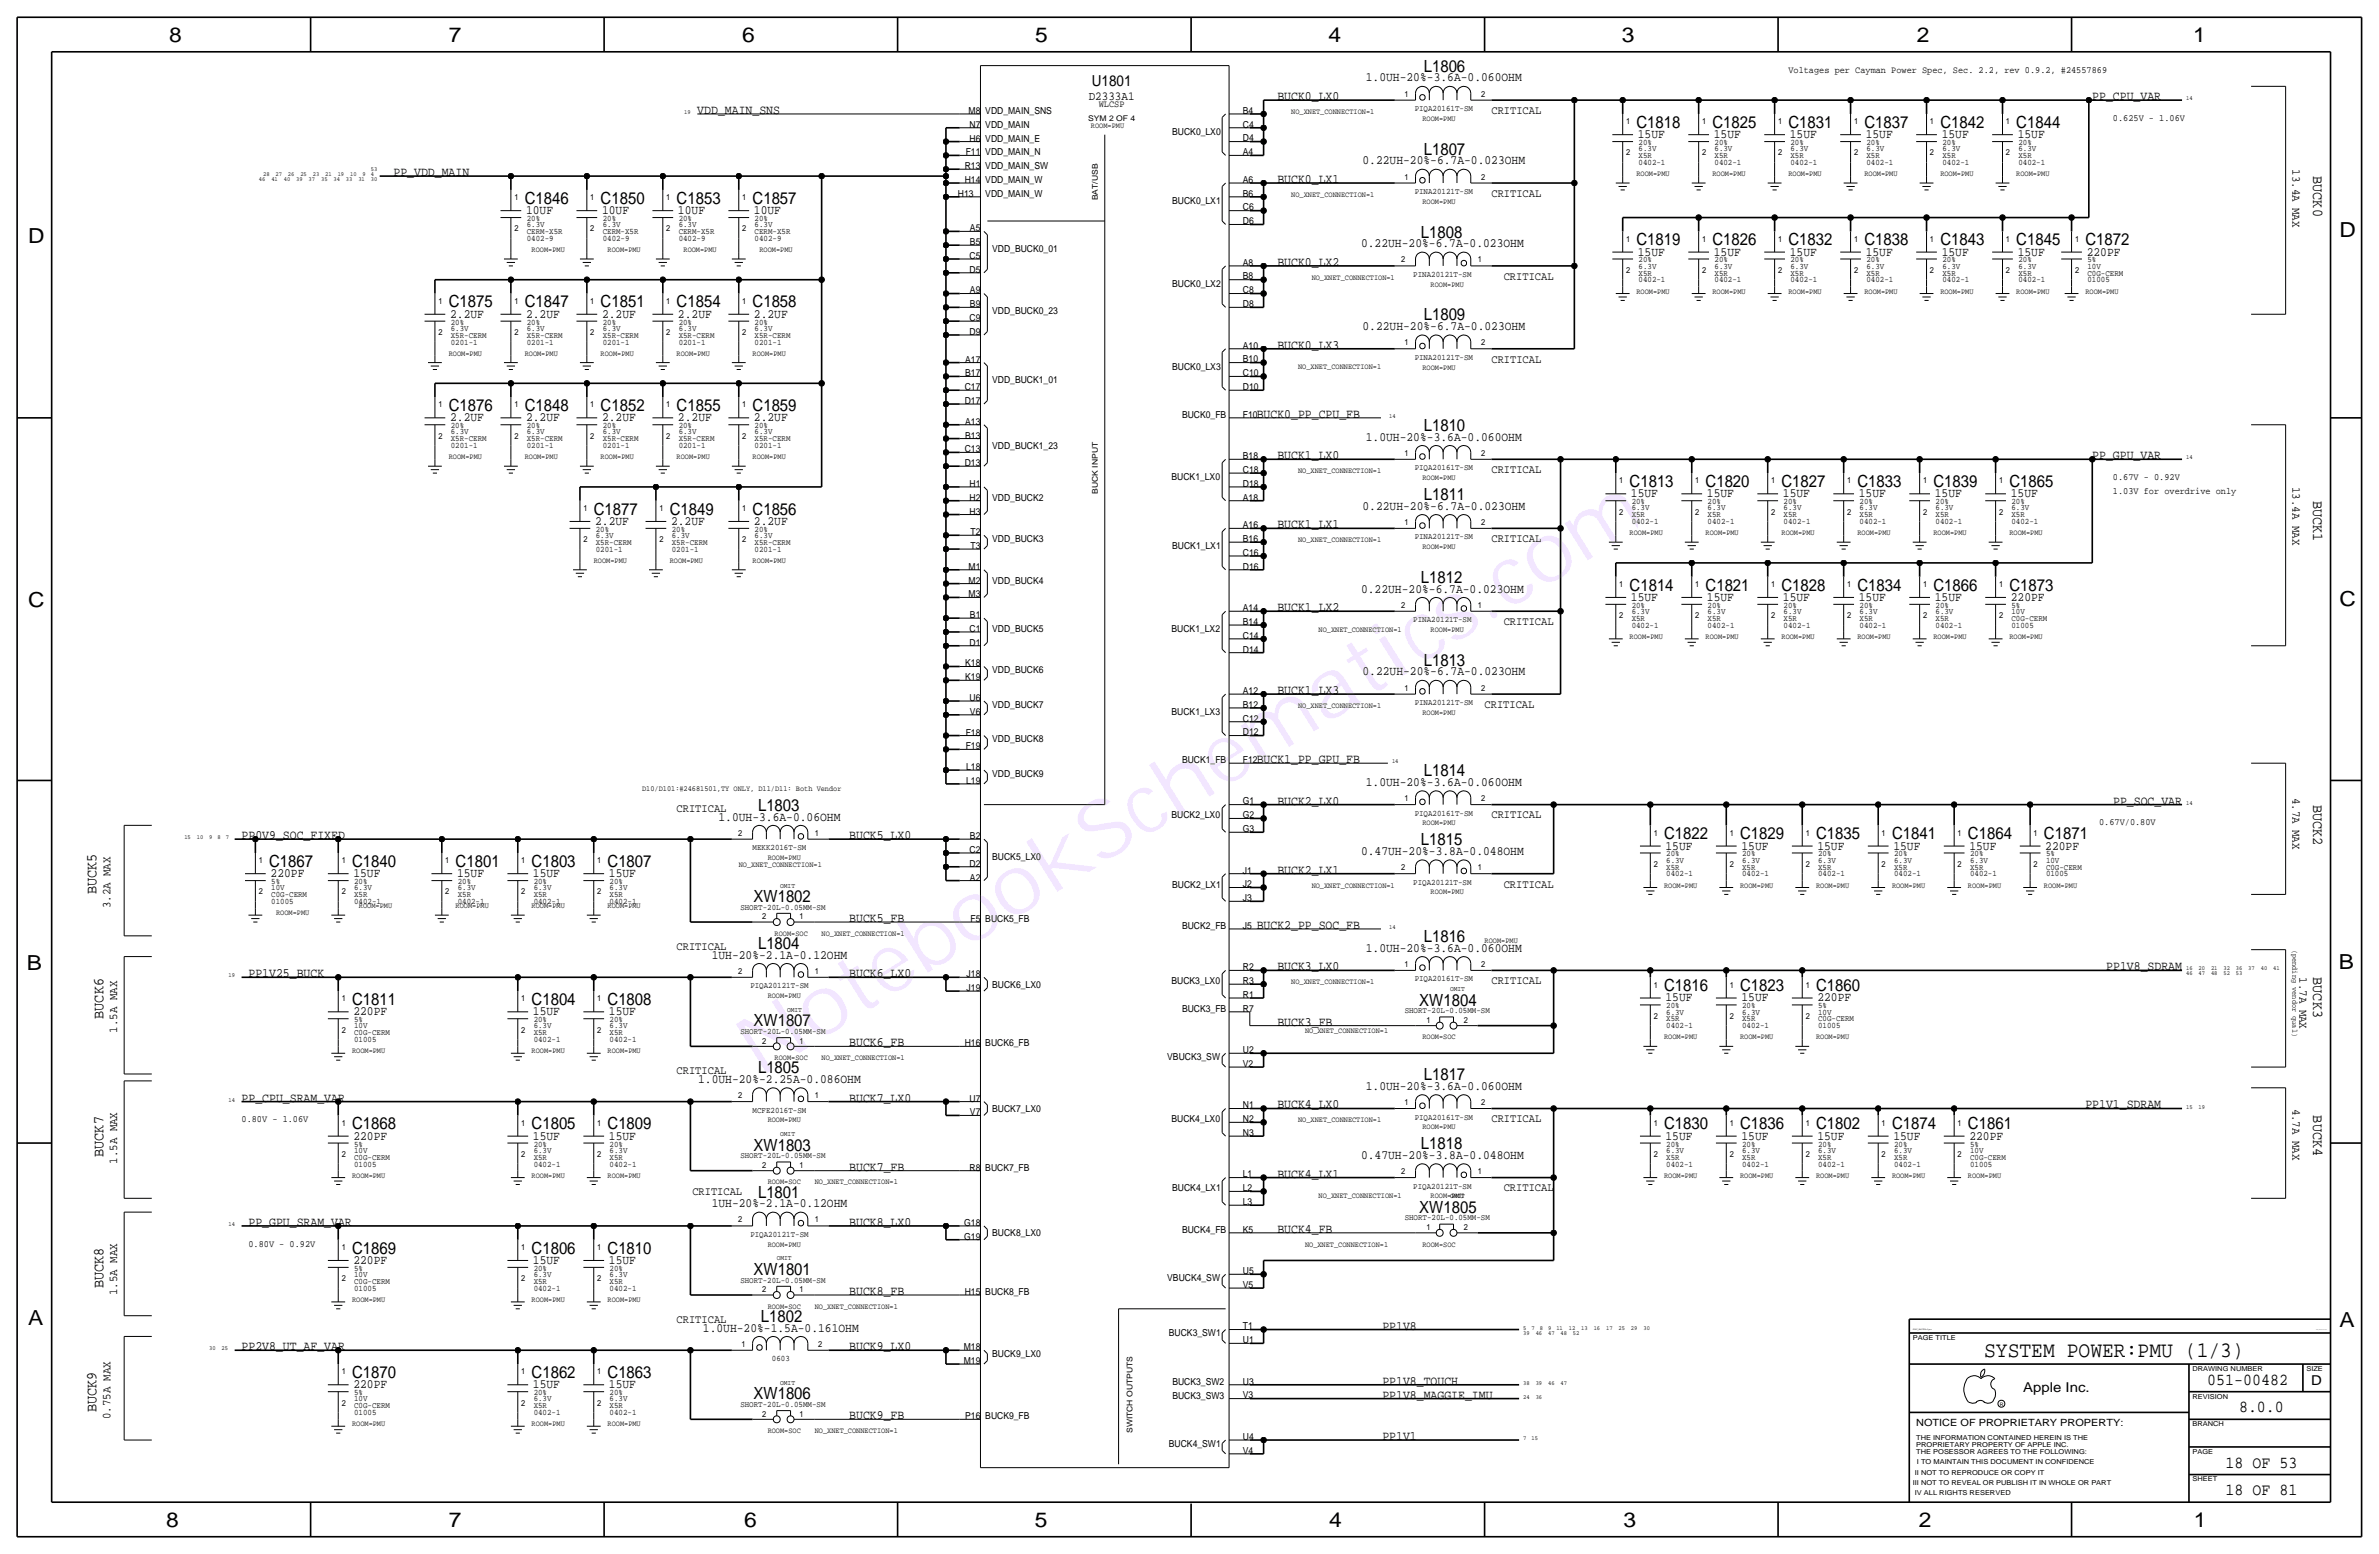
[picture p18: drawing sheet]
<svg xmlns="http://www.w3.org/2000/svg" width="875mm" height="572mm" viewBox="0 0 875 572" stroke-linecap="round" stroke-linejoin="round" font-family="sans-serif">
<defs><g id="words">
<text font-size="30.2" fill="#9f40ff" x="279.3" y="396.5" transform="rotate(-32 279.3 396.5)">NotebookSchematics.com</text>
<text font-size="8.1" x="729.8" y="499.1">SYSTEM POWER:PMU (1/3)</text>
<g font-size="7.6">
<text x="62.2" y="15.5">8</text>
<text x="165" y="15.5">7</text>
<text x="273" y="15.5">6</text>
<text x="380.7" y="15.5">5</text>
<text x="488.6" y="15.5">4</text>
<text x="596.6" y="15.5">3</text>
<text x="705.1" y="15.5">2</text>
<text x="806.7" y="15.5">1</text>
<text x="10.4" y="89.4">D</text>
<text x="860.5" y="87.1">D</text>
<text x="10.4" y="223.3">C</text>
<text x="860.5" y="222.8">C</text>
<text x="9.8" y="356.6">B</text>
<text x="860.3" y="356.4">B</text>
<text x="10.4" y="487.4">A</text>
<text x="860.5" y="488.2">A</text>
<text x="61.2" y="561.6">8</text>
<text x="165" y="561.6">7</text>
<text x="273.8" y="561.6">6</text>
<text x="380.7" y="561.6">5</text>
<text x="488.9" y="561.6">4</text>
<text x="597.1" y="561.6">3</text>
<text x="705.8" y="561.6">2</text>
<text x="806.9" y="561.6">1</text>
</g>
<g font-size="6.2">
<text x="523.7" y="26.4">L1806</text>
<text x="601.9" y="47">C1818</text>
<text x="629.9" y="47">C1825</text>
<text x="657.8" y="47">C1831</text>
<text x="685.7" y="47">C1837</text>
<text x="713.7" y="47">C1842</text>
<text x="741.6" y="47">C1844</text>
<text x="523.7" y="56.9">L1807</text>
<text x="193" y="74.9">C1846</text>
<text x="220.9" y="74.9">C1850</text>
<text x="248.9" y="74.9">C1853</text>
<text x="276.8" y="74.9">C1857</text>
<text x="522.7" y="87.4">L1808</text>
<text x="601.9" y="90.2">C1819</text>
<text x="629.9" y="90.2">C1826</text>
<text x="657.8" y="90.2">C1832</text>
<text x="685.7" y="90.2">C1838</text>
<text x="713.7" y="90.2">C1843</text>
<text x="741.6" y="90.2">C1845</text>
<text x="767" y="90.2">C1872</text>
<text x="165" y="113">C1875</text>
<text x="193" y="113">C1847</text>
<text x="220.9" y="113">C1851</text>
<text x="248.9" y="113">C1854</text>
<text x="276.8" y="113">C1858</text>
<text x="523.7" y="117.9">L1809</text>
<text x="165" y="151.1">C1876</text>
<text x="193" y="151.1">C1848</text>
<text x="220.9" y="151.1">C1852</text>
<text x="248.9" y="151.1">C1855</text>
<text x="276.8" y="151.1">C1859</text>
<text x="523.7" y="158.5">L1810</text>
<text x="599.4" y="179.1">C1813</text>
<text x="627.3" y="179.1">C1820</text>
<text x="655.3" y="179.1">C1827</text>
<text x="683.2" y="179.1">C1833</text>
<text x="711.2" y="179.1">C1839</text>
<text x="739.1" y="179.1">C1865</text>
<text x="523.7" y="183.9">L1811</text>
<text x="218.4" y="189.2">C1877</text>
<text x="246.3" y="189.2">C1849</text>
<text x="276.8" y="189.2">C1856</text>
<text x="522.7" y="214.4">L1812</text>
<text x="599.4" y="217.2">C1814</text>
<text x="627.3" y="217.2">C1821</text>
<text x="655.3" y="217.2">C1828</text>
<text x="683.2" y="217.2">C1834</text>
<text x="711.2" y="217.2">C1866</text>
<text x="739.1" y="217.2">C1873</text>
<text x="523.7" y="244.9">L1813</text>
<text x="523.7" y="285.5">L1814</text>
<text x="278.8" y="298.2">L1803</text>
<text x="522.7" y="310.9">L1815</text>
<text x="612.1" y="308.6">C1822</text>
<text x="640" y="308.6">C1829</text>
<text x="668" y="308.6">C1835</text>
<text x="695.9" y="308.6">C1841</text>
<text x="723.8" y="308.6">C1864</text>
<text x="751.8" y="308.6">C1871</text>
<text x="99" y="318.8">C1867</text>
<text x="129.5" y="318.8">C1840</text>
<text x="167.6" y="318.8">C1801</text>
<text x="195.5" y="318.8">C1803</text>
<text x="223.5" y="318.8">C1807</text>
<text x="277.2" y="331.7">XW1802</text>
<text x="523.7" y="346.5">L1816</text>
<text x="278.8" y="349">L1804</text>
<text x="612.1" y="364.5">C1816</text>
<text x="640" y="364.5">C1823</text>
<text x="668" y="364.5">C1860</text>
<text x="129.5" y="369.6">C1811</text>
<text x="195.5" y="369.6">C1804</text>
<text x="223.5" y="369.6">C1808</text>
<text x="522" y="369.8">XW1804</text>
<text x="277.2" y="377.4">XW1807</text>
<text x="278.8" y="394.7">L1805</text>
<text x="523.7" y="397.3">L1817</text>
<text x="129.5" y="415.3">C1868</text>
<text x="195.5" y="415.3">C1805</text>
<text x="223.5" y="415.3">C1809</text>
<text x="612.1" y="415.3">C1830</text>
<text x="640" y="415.3">C1836</text>
<text x="668" y="415.3">C1802</text>
<text x="695.9" y="415.3">C1874</text>
<text x="723.8" y="415.3">C1861</text>
<text x="277.2" y="423.2">XW1803</text>
<text x="522.7" y="422.7">L1818</text>
<text x="278.8" y="440.4">L1801</text>
<text x="522" y="446">XW1805</text>
<text x="129.5" y="461">C1869</text>
<text x="195.5" y="461">C1806</text>
<text x="223.5" y="461">C1810</text>
<text x="277.2" y="468.9">XW1801</text>
<text x="279.8" y="486.2">L1802</text>
<text x="129.5" y="506.7">C1870</text>
<text x="195.5" y="506.7">C1862</text>
<text x="223.5" y="506.7">C1863</text>
<text x="811.9" y="509.3">051-00482</text>
<text x="277.2" y="514.6">XW1806</text>
<text x="823.6" y="519.4">8.0.0</text>
<text x="818.6" y="539.8">18 OF 53</text>
<text x="818.6" y="549.9">18 OF 81</text>
</g>
<g font-size="5.6">
<text x="401.6" y="31.8">U1801</text>
<text x="850.9" y="64.8" transform="rotate(90 850.9 64.8)">BUCK0</text>
<text x="850.9" y="184.2" transform="rotate(90 850.9 184.2)">BUCK1</text>
<text x="850.9" y="295.9" transform="rotate(90 850.9 295.9)">BUCK2</text>
<text x="35.5" y="328.9" transform="rotate(-90 35.5 328.9)">BUCK5</text>
<text x="850.9" y="359.4" transform="rotate(90 850.9 359.4)">BUCK3</text>
<text x="38" y="374.7" transform="rotate(-90 38 374.7)">BUCK6</text>
<text x="850.9" y="410.2" transform="rotate(90 850.9 410.2)">BUCK4</text>
<text x="38" y="425.4" transform="rotate(-90 38 425.4)">BUCK7</text>
<text x="38" y="473.7" transform="rotate(-90 38 473.7)">BUCK8</text>
<text x="35.5" y="519.4" transform="rotate(-90 35.5 519.4)">BUCK9</text>
</g>
<g font-size="5">
<text x="850.1" y="509.3">D</text>
<text x="744.2" y="511.8">Apple Inc.</text>
</g>
<g font-size="4.7">
<text x="502.4" y="30">1.0UH-20%-3.6A-0.060OHM</text>
<text x="256.5" y="41.9">VDD_MAIN_SNS</text>
<text x="469.9" y="36.8">BUCK0_LX0</text>
<text x="769.6" y="36.8">PP_CPU_VAR</text>
<text x="602.4" y="50.8">15UF</text>
<text x="630.4" y="50.8">15UF</text>
<text x="658.3" y="50.8">15UF</text>
<text x="686.3" y="50.8">15UF</text>
<text x="714.2" y="50.8">15UF</text>
<text x="742.1" y="50.8">15UF</text>
<text x="144.7" y="64.8">PP_VDD_MAIN</text>
<text x="501.1" y="60.5">0.22UH-20%-6.7A-0.023OHM</text>
<text x="469.9" y="67.3">BUCK0_LX1</text>
<text x="193.5" y="78.7">10UF</text>
<text x="221.4" y="78.7">10UF</text>
<text x="249.4" y="78.7">10UF</text>
<text x="277.3" y="78.7">10UF</text>
<text x="500.6" y="90.9">0.22UH-20%-6.7A-0.023OHM</text>
<text x="602.4" y="94">15UF</text>
<text x="630.4" y="94">15UF</text>
<text x="658.3" y="94">15UF</text>
<text x="686.3" y="94">15UF</text>
<text x="714.2" y="94">15UF</text>
<text x="742.1" y="94">15UF</text>
<text x="767.5" y="94">220PF</text>
<text x="469.8" y="97.8">BUCK0_LX2</text>
<text x="165.6" y="116.8">2.2UF</text>
<text x="193.5" y="116.8">2.2UF</text>
<text x="221.4" y="116.8">2.2UF</text>
<text x="249.4" y="116.8">2.2UF</text>
<text x="277.3" y="116.8">2.2UF</text>
<text x="501.1" y="121.4">0.22UH-20%-6.7A-0.023OHM</text>
<text x="469.9" y="128.3">BUCK0_LX3</text>
<text x="165.6" y="154.9">2.2UF</text>
<text x="193.5" y="154.9">2.2UF</text>
<text x="221.4" y="154.9">2.2UF</text>
<text x="249.4" y="154.9">2.2UF</text>
<text x="277.3" y="154.9">2.2UF</text>
<text x="462.2" y="153.7">BUCK0_PP_CPU_FB</text>
<text x="502.4" y="162.1">1.0UH-20%-3.6A-0.060OHM</text>
<text x="469.9" y="168.9">BUCK1_LX0</text>
<text x="769.6" y="168.9">PP_GPU_VAR</text>
<text x="599.9" y="182.9">15UF</text>
<text x="627.8" y="182.9">15UF</text>
<text x="655.8" y="182.9">15UF</text>
<text x="683.7" y="182.9">15UF</text>
<text x="711.7" y="182.9">15UF</text>
<text x="739.6" y="182.9">15UF</text>
<text x="501.1" y="187.5">0.22UH-20%-6.7A-0.023OHM</text>
<text x="218.9" y="193">2.2UF</text>
<text x="246.8" y="193">2.2UF</text>
<text x="277.3" y="193">2.2UF</text>
<text x="469.9" y="194.3">BUCK1_LX1</text>
<text x="500.6" y="217.9">0.22UH-20%-6.7A-0.023OHM</text>
<text x="599.9" y="221">15UF</text>
<text x="627.8" y="221">15UF</text>
<text x="655.8" y="221">15UF</text>
<text x="683.7" y="221">15UF</text>
<text x="711.7" y="221">15UF</text>
<text x="739.6" y="221">220PF</text>
<text x="469.9" y="224.8">BUCK1_LX2</text>
<text x="501.1" y="248.4">0.22UH-20%-6.7A-0.023OHM</text>
<text x="469.9" y="255.3">BUCK1_LX3</text>
<text x="462.2" y="280.7">BUCK1_PP_GPU_FB</text>
<text x="502.4" y="289.1">1.0UH-20%-3.6A-0.060OHM</text>
<text x="469.9" y="295.9">BUCK2_LX0</text>
<text x="777.2" y="295.9">PP_SOC_VAR</text>
<text x="264.3" y="301.8">1.0UH-3.6A-0.06OHM</text>
<text x="88.9" y="308.6">PP0V9_SOC_FIXED</text>
<text x="312.4" y="308.6">BUCK5_LX0</text>
<text x="500.6" y="314.5">0.47UH-20%-3.8A-0.048OHM</text>
<text x="612.6" y="312.4">15UF</text>
<text x="640.5" y="312.4">15UF</text>
<text x="668.5" y="312.4">15UF</text>
<text x="696.4" y="312.4">15UF</text>
<text x="724.4" y="312.4">15UF</text>
<text x="752.3" y="312.4">220PF</text>
<text x="99.5" y="322.6">220PF</text>
<text x="130" y="322.6">15UF</text>
<text x="168.1" y="322.6">15UF</text>
<text x="196" y="322.6">15UF</text>
<text x="224" y="322.6">15UF</text>
<text x="469.9" y="321.3">BUCK2_LX1</text>
<text x="312.4" y="339.1">BUCK5_FB</text>
<text x="462.2" y="341.6">BUCK2_PP_SOC_FB</text>
<text x="261.8" y="352.6">1UH-20%-2.1A-0.12OHM</text>
<text x="502.4" y="350">1.0UH-20%-3.6A-0.060OHM</text>
<text x="91.4" y="359.4">PP1V25_BUCK</text>
<text x="312.4" y="359.4">BUCK6_LX0</text>
<text x="469.9" y="356.9">BUCK3_LX0</text>
<text x="774.7" y="356.9">PP1V8_SDRAM</text>
<text x="612.6" y="368.3">15UF</text>
<text x="640.5" y="368.3">15UF</text>
<text x="668.5" y="368.3">220PF</text>
<text x="130" y="373.4">220PF</text>
<text x="196" y="373.4">15UF</text>
<text x="224" y="373.4">15UF</text>
<text x="469.9" y="377.2">BUCK3_FB</text>
<text x="312.4" y="384.8">BUCK6_FB</text>
<text x="256.8" y="398.3">1.0UH-20%-2.25A-0.086OHM</text>
<text x="502.4" y="400.8">1.0UH-20%-3.6A-0.060OHM</text>
<text x="88.9" y="405.1">PP_CPU_SRAM_VAR</text>
<text x="312.4" y="405.1">BUCK7_LX0</text>
<text x="469.9" y="407.7">BUCK4_LX0</text>
<text x="767" y="407.7">PP1V1_SDRAM</text>
<text x="130" y="419.1">220PF</text>
<text x="196" y="419.1">15UF</text>
<text x="224" y="419.1">15UF</text>
<text x="612.6" y="419.1">15UF</text>
<text x="640.5" y="419.1">15UF</text>
<text x="668.5" y="419.1">15UF</text>
<text x="696.4" y="419.1">15UF</text>
<text x="724.4" y="419.1">220PF</text>
<text x="312.4" y="430.5">BUCK7_FB</text>
<text x="500.6" y="426.2">0.47UH-20%-3.8A-0.048OHM</text>
<text x="469.9" y="433.1">BUCK4_LX1</text>
<text x="261.8" y="444">1UH-20%-2.1A-0.12OHM</text>
<text x="91.4" y="450.9">PP_GPU_SRAM_VAR</text>
<text x="312.4" y="450.8">BUCK8_LX0</text>
<text x="469.9" y="453.4">BUCK4_FB</text>
<text x="130" y="464.8">220PF</text>
<text x="196" y="464.8">15UF</text>
<text x="224" y="464.8">15UF</text>
<text x="312.4" y="476.2">BUCK8_FB</text>
<text x="258.5" y="489.7">1.0UH-20%-1.5A-0.161OHM</text>
<text x="508.5" y="488.9">PP1V8</text>
<text x="88.9" y="496.6">PP2V8_UT_AF_VAR</text>
<text x="312.4" y="496.6">BUCK9_LX0</text>
<text x="508.5" y="509.3">PP1V8_TOUCH</text>
<text x="130" y="510.5">220PF</text>
<text x="196" y="510.5">15UF</text>
<text x="224" y="510.5">15UF</text>
<text x="508.5" y="514.3">PP1V8_MAGGIE_IMU</text>
<text x="312.4" y="522">BUCK9_FB</text>
<text x="508.5" y="529.6">PP1V1</text>
</g>
<text font-size="4.5" x="400.4" y="36.8">D2333A1</text>
<g font-size="4.4">
<text x="843.2" y="62.2" transform="rotate(90 843.2 62.2)">13.4A MAX</text>
<text x="843.2" y="179.1" transform="rotate(90 843.2 179.1)">13.4A MAX</text>
<text x="843.2" y="293.4" transform="rotate(90 843.2 293.4)">4.7A MAX</text>
<text x="40.6" y="334" transform="rotate(-90 40.6 334)">3.2A MAX</text>
<text x="845.8" y="359.4" transform="rotate(90 845.8 359.4)">1.7A MAX</text>
<text x="43.1" y="379.7" transform="rotate(-90 43.1 379.7)">1.5A MAX</text>
<text x="843.2" y="407.7" transform="rotate(90 843.2 407.7)">4.7A MAX</text>
<text x="43.1" y="428" transform="rotate(-90 43.1 428)">1.5A MAX</text>
<text x="43.1" y="476.3" transform="rotate(-90 43.1 476.3)">1.5A MAX</text>
<text x="40.6" y="522" transform="rotate(-90 40.6 522)">0.75A MAX</text>
</g>
<g font-size="4.3">
<text x="548.6" y="41.9">CRITICAL</text>
<text x="548.6" y="72.4">CRITICAL</text>
<text x="553.1" y="102.9">CRITICAL</text>
<text x="548.6" y="133.3">CRITICAL</text>
<text x="548.6" y="174">CRITICAL</text>
<text x="548.6" y="199.4">CRITICAL</text>
<text x="553.1" y="229.9">CRITICAL</text>
<text x="546.1" y="260.4">CRITICAL</text>
<text x="248.9" y="298.5">CRITICAL</text>
<text x="548.6" y="301">CRITICAL</text>
<text x="553.1" y="326.4">CRITICAL</text>
<text x="248.9" y="349.3">CRITICAL</text>
<text x="548.6" y="362">CRITICAL</text>
<text x="248.9" y="395">CRITICAL</text>
<text x="548.6" y="412.8">CRITICAL</text>
<text x="254.7" y="439.4">CRITICAL</text>
<text x="553.1" y="438.2">CRITICAL</text>
<text x="248.9" y="486.4">CRITICAL</text>
</g>
<text font-size="3.7" x="704.8" y="524.5">NOTICE OF PROPRIETARY PROPERTY:</text>
<g font-size="3.5">
<text x="657.8" y="26.7">Voltages per Cayman Power Spec, Sec. 2.2, rev 0.9.2, #24557869</text>
<text x="356.3" y="41.9">M8</text>
<text x="362.4" y="41.9">VDD_MAIN_SNS</text>
<text x="404.2" y="39.4">WLCSP</text>
<text x="457.1" y="41.8">B4</text>
<text x="356.6" y="47">N7</text>
<text x="362.4" y="47">VDD_MAIN</text>
<text x="457.1" y="46.9">C4</text>
<text x="777.2" y="44.5">0.625V - 1.06V</text>
<text x="356.6" y="52.1">H6</text>
<text x="362.4" y="52.1">VDD_MAIN_E</text>
<text x="431.2" y="49.5">BUCK0_LX0</text>
<text x="457.1" y="52">D4</text>
<text x="355.2" y="57.1">F11</text>
<text x="362.4" y="57.2">VDD_MAIN_N</text>
<text x="457.1" y="57.1">A4</text>
<text x="354.8" y="62.2">R13</text>
<text x="362.4" y="62.2">VDD_MAIN_SW</text>
<text x="354.8" y="67.3">H14</text>
<text x="362.4" y="67.3">VDD_MAIN_W</text>
<text x="457.1" y="67.2">A6</text>
<text x="352.3" y="72.4">H13</text>
<text x="362.4" y="72.4">VDD_MAIN_W</text>
<text x="431.2" y="74.9">BUCK0_LX1</text>
<text x="457.1" y="77.4">C6</text>
<text x="457.1" y="72.3">B6</text>
<text x="457.1" y="82.5">D6</text>
<text x="356.8" y="85.1">A5</text>
<text x="356.6" y="95.2">C5</text>
<text x="356.8" y="90.2">B5</text>
<text x="365" y="92.7">VDD_BUCK0_01</text>
<text x="356.6" y="100.3">D5</text>
<text x="457.1" y="97.7">A8</text>
<text x="356.8" y="107.9">A9</text>
<text x="431.2" y="105.4">BUCK0_LX2</text>
<text x="457.1" y="107.9">C8</text>
<text x="457.1" y="102.8">B8</text>
<text x="356.8" y="113">B9</text>
<text x="457.1" y="112.9">D8</text>
<text x="356.6" y="118.1">C9</text>
<text x="365" y="115.6">VDD_BUCK0_23</text>
<text x="356.6" y="123.2">D9</text>
<text x="457.1" y="128.2">A10</text>
<text x="355" y="133.3">A17</text>
<text x="431.2" y="135.9">BUCK0_LX3</text>
<text x="457.1" y="133.3">B10</text>
<text x="354.8" y="143.5">C17</text>
<text x="355" y="138.4">B17</text>
<text x="365" y="141">VDD_BUCK1_01</text>
<text x="457.1" y="143.4">D10</text>
<text x="457.1" y="138.4">C10</text>
<text x="354.8" y="148.6">D17</text>
<text x="434.8" y="153.7">BUCK0_FB</text>
<text x="457.1" y="153.6">F10</text>
<text x="355" y="161.3">B13</text>
<text x="355" y="156.2">A13</text>
<text x="354.8" y="166.4">C13</text>
<text x="365" y="165.1">VDD_BUCK1_23</text>
<text x="354.8" y="171.4">D13</text>
<text x="457.1" y="173.9">C18</text>
<text x="457.1" y="168.8">B18</text>
<text x="356.6" y="179.1">H1</text>
<text x="430.9" y="176.5">BUCK1_LX0</text>
<text x="457.1" y="179">D18</text>
<text x="777.2" y="176.5">0.67V - 0.92V</text>
<text x="356.6" y="184.1">H2</text>
<text x="365" y="184.2">VDD_BUCK2</text>
<text x="457.1" y="184.1">A18</text>
<text x="777.2" y="181.6">1.03V for overdrive only</text>
<text x="356.6" y="189.2">H3</text>
<text x="357" y="196.8">T2</text>
<text x="457.1" y="194.2">A16</text>
<text x="357" y="201.9">T3</text>
<text x="365" y="199.4">VDD_BUCK3</text>
<text x="431.2" y="201.9">BUCK1_LX1</text>
<text x="457.1" y="199.3">B16</text>
<text x="356.3" y="209.5">M1</text>
<text x="457.1" y="209.5">D16</text>
<text x="457.1" y="204.4">C16</text>
<text x="356.3" y="214.6">M2</text>
<text x="365" y="214.6">VDD_BUCK4</text>
<text x="356.3" y="219.7">M3</text>
<text x="356.8" y="227.3">B1</text>
<text x="457.1" y="224.7">A14</text>
<text x="356.6" y="232.4">C1</text>
<text x="365" y="232.4">VDD_BUCK5</text>
<text x="430.9" y="232.4">BUCK1_LX2</text>
<text x="457.1" y="229.8">B14</text>
<text x="356.6" y="237.5">D1</text>
<text x="457.1" y="240">D14</text>
<text x="457.1" y="234.9">C14</text>
<text x="355" y="245.1">K18</text>
<text x="355" y="250.2">K19</text>
<text x="364.9" y="247.7">VDD_BUCK6</text>
<text x="356.6" y="257.8">U6</text>
<text x="457.1" y="255.2">A12</text>
<text x="356.8" y="262.9">V6</text>
<text x="365" y="260.4">VDD_BUCK7</text>
<text x="430.9" y="262.9">BUCK1_LX3</text>
<text x="457.1" y="260.3">B12</text>
<text x="457.1" y="265.4">C12</text>
<text x="355.2" y="275.6">F19</text>
<text x="355.2" y="270.5">F18</text>
<text x="365" y="273.1">VDD_BUCK8</text>
<text x="457.1" y="270.4">D12</text>
<text x="434.8" y="280.7">BUCK1_FB</text>
<text x="457.1" y="280.6">F12</text>
<text x="355.4" y="283.2">L18</text>
<text x="365" y="285.8">VDD_BUCK9</text>
<text x="355.4" y="288.3">L19</text>
<text x="457.1" y="295.9">G1</text>
<text x="430.9" y="301">BUCK2_LX0</text>
<text x="457.1" y="300.9">G2</text>
<text x="772.1" y="303.5">0.67V/0.80V</text>
<text x="356.8" y="308.6">B2</text>
<text x="457.1" y="306">G3</text>
<text x="356.6" y="313.7">C2</text>
<text x="365" y="316.2">BUCK5_LX0</text>
<text x="356.6" y="318.7">D2</text>
<text x="356.8" y="323.8">A2</text>
<text x="457.1" y="321.3">J1</text>
<text x="431.2" y="326.4">BUCK2_LX1</text>
<text x="457.1" y="326.3">J2</text>
<text x="457.1" y="331.4">J3</text>
<text x="357" y="339.1">F5</text>
<text x="362.4" y="339.1">BUCK5_FB</text>
<text x="434.8" y="341.6">BUCK2_FB</text>
<text x="457.1" y="341.6">J5</text>
<text x="355.5" y="359.4">J18</text>
<text x="457.1" y="356.8">R2</text>
<text x="355.5" y="364.5">J19</text>
<text x="365" y="363.2">BUCK6_LX0</text>
<text x="430.9" y="362">BUCK3_LX0</text>
<text x="457.1" y="361.9">R3</text>
<text x="457.1" y="367">R1</text>
<text x="434.8" y="372.1">BUCK3_FB</text>
<text x="457.1" y="372.1">R7</text>
<text x="354.8" y="384.8">H16</text>
<text x="362.4" y="384.8">BUCK6_FB</text>
<text x="429.3" y="389.9">VBUCK3_SW</text>
<text x="457.1" y="387.3">U2</text>
<text x="457.1" y="392.4">V2</text>
<text x="356.6" y="405.1">U7</text>
<text x="457.1" y="407.6">N1</text>
<text x="88.8" y="412.8">0.80V - 1.06V</text>
<text x="356.8" y="410.2">V7</text>
<text x="365" y="409">BUCK7_LX0</text>
<text x="430.9" y="412.8">BUCK4_LX0</text>
<text x="457.1" y="412.7">N2</text>
<text x="457.1" y="417.8">N3</text>
<text x="356.6" y="430.5">R8</text>
<text x="362.4" y="430.5">BUCK7_FB</text>
<text x="457.1" y="433">L1</text>
<text x="431.2" y="438.2">BUCK4_LX1</text>
<text x="457.1" y="443.2">L3</text>
<text x="457.1" y="438.1">L2</text>
<text x="354.7" y="455.9">G19</text>
<text x="354.7" y="450.8">G18</text>
<text x="365" y="454.7">BUCK8_LX0</text>
<text x="434.8" y="453.4">BUCK4_FB</text>
<text x="457.1" y="453.3">K5</text>
<text x="91.4" y="458.5">0.80V - 0.92V</text>
<text x="429.3" y="471.2">VBUCK4_SW</text>
<text x="457.1" y="473.7">V5</text>
<text x="457.1" y="468.6">U5</text>
<text x="354.8" y="476.2">H15</text>
<text x="362.4" y="476.3">BUCK8_FB</text>
<text x="429.9" y="491.5">BUCK3_SW1</text>
<text x="457.1" y="488.9">T1</text>
<text x="354.5" y="496.5">M18</text>
<text x="457.1" y="494">U1</text>
<text x="354.5" y="501.6">M19</text>
<text x="365" y="499.1">BUCK9_LX0</text>
<text x="431.2" y="509.3">BUCK3_SW2</text>
<text x="457.1" y="509.2">U3</text>
<text x="431.2" y="514.4">BUCK3_SW3</text>
<text x="457.1" y="514.3">V3</text>
<text x="355" y="521.9">P16</text>
<text x="362.4" y="522">BUCK9_FB</text>
<text x="429.9" y="532.1">BUCK4_SW1</text>
<text x="457.1" y="529.6">U4</text>
<text x="457.1" y="534.6">V4</text>
</g>
<g font-size="3.1">
<text x="516.6" y="35.6">1</text>
<text x="544.8" y="35.6">2</text>
<text x="520.3" y="40.9">PIQA20161T-SM</text>
<text x="598.1" y="45.7">1</text>
<text x="626.1" y="45.7">1</text>
<text x="654" y="45.7">1</text>
<text x="681.9" y="45.7">1</text>
<text x="709.9" y="45.7">1</text>
<text x="737.8" y="45.7">1</text>
<text x="602.7" y="53.3">20%</text>
<text x="630.6" y="53.3">20%</text>
<text x="658.6" y="53.3">20%</text>
<text x="686.5" y="53.3">20%</text>
<text x="714.5" y="53.3">20%</text>
<text x="742.4" y="53.3">20%</text>
<text x="598.1" y="57.2">2</text>
<text x="602.7" y="55.6">6.3V</text>
<text x="602.7" y="58.2">X5R</text>
<text x="626.1" y="57.2">2</text>
<text x="630.6" y="55.6">6.3V</text>
<text x="630.6" y="58.2">X5R</text>
<text x="654" y="57.2">2</text>
<text x="658.6" y="55.6">6.3V</text>
<text x="658.6" y="58.2">X5R</text>
<text x="681.9" y="57.2">2</text>
<text x="686.5" y="55.6">6.3V</text>
<text x="686.5" y="58.2">X5R</text>
<text x="709.9" y="57.2">2</text>
<text x="714.5" y="58.2">X5R</text>
<text x="714.5" y="55.6">6.3V</text>
<text x="737.8" y="57.2">2</text>
<text x="742.4" y="58.2">X5R</text>
<text x="742.4" y="55.6">6.3V</text>
<text x="602.7" y="60.7">0402-1</text>
<text x="630.6" y="60.7">0402-1</text>
<text x="658.6" y="60.7">0402-1</text>
<text x="686.5" y="60.7">0402-1</text>
<text x="714.5" y="60.7">0402-1</text>
<text x="742.4" y="60.7">0402-1</text>
<text x="516.6" y="66">1</text>
<text x="520.3" y="71.4">PINA20121T-SM</text>
<text x="544.8" y="66">2</text>
<text x="189.2" y="73.7">1</text>
<text x="217.1" y="73.7">1</text>
<text x="245.1" y="73.7">1</text>
<text x="273" y="73.7">1</text>
<text x="193.8" y="81.3">20%</text>
<text x="193.8" y="83.6">6.3V</text>
<text x="221.7" y="81.3">20%</text>
<text x="221.7" y="83.6">6.3V</text>
<text x="249.6" y="81.3">20%</text>
<text x="249.6" y="83.6">6.3V</text>
<text x="277.6" y="81.3">20%</text>
<text x="277.6" y="83.6">6.3V</text>
<text x="189.2" y="85.1">2</text>
<text x="193.8" y="86.1">CERM-X5R</text>
<text x="193.8" y="88.6">0402-9</text>
<text x="217.1" y="85.1">2</text>
<text x="221.7" y="86.1">CERM-X5R</text>
<text x="221.7" y="88.6">0402-9</text>
<text x="245.1" y="85.1">2</text>
<text x="249.6" y="86.1">CERM-X5R</text>
<text x="249.6" y="88.6">0402-9</text>
<text x="273" y="85.1">2</text>
<text x="277.6" y="86.1">CERM-X5R</text>
<text x="277.6" y="88.6">0402-9</text>
<text x="598.1" y="88.9">1</text>
<text x="626.1" y="88.9">1</text>
<text x="654" y="88.9">1</text>
<text x="681.9" y="88.9">1</text>
<text x="709.9" y="88.9">1</text>
<text x="737.8" y="88.9">1</text>
<text x="763.2" y="88.9">1</text>
<text x="515.3" y="96.5">2</text>
<text x="519.8" y="101.9">PINA20121T-SM</text>
<text x="543.5" y="96.5">1</text>
<text x="598.1" y="100.3">2</text>
<text x="602.7" y="96.5">20%</text>
<text x="602.7" y="98.8">6.3V</text>
<text x="602.7" y="101.3">X5R</text>
<text x="626.1" y="100.3">2</text>
<text x="630.6" y="96.5">20%</text>
<text x="630.6" y="98.8">6.3V</text>
<text x="630.6" y="101.3">X5R</text>
<text x="654" y="100.3">2</text>
<text x="658.6" y="96.5">20%</text>
<text x="658.6" y="98.8">6.3V</text>
<text x="658.6" y="101.3">X5R</text>
<text x="681.9" y="100.3">2</text>
<text x="686.5" y="96.5">20%</text>
<text x="686.5" y="98.8">6.3V</text>
<text x="686.5" y="101.3">X5R</text>
<text x="709.9" y="100.3">2</text>
<text x="714.5" y="96.5">20%</text>
<text x="714.5" y="98.8">6.3V</text>
<text x="714.5" y="101.3">X5R</text>
<text x="737.8" y="100.3">2</text>
<text x="742.4" y="96.5">20%</text>
<text x="742.4" y="98.8">6.3V</text>
<text x="742.4" y="101.3">X5R</text>
<text x="763.2" y="100.3">2</text>
<text x="767.8" y="101.3">C0G-CERM</text>
<text x="767.8" y="98.8">10V</text>
<text x="767.8" y="96.5">5%</text>
<text x="602.7" y="103.9">0402-1</text>
<text x="630.6" y="103.9">0402-1</text>
<text x="658.6" y="103.9">0402-1</text>
<text x="686.5" y="103.9">0402-1</text>
<text x="714.5" y="103.9">0402-1</text>
<text x="742.4" y="103.9">0402-1</text>
<text x="767.8" y="103.9">01005</text>
<text x="161.2" y="111.8">1</text>
<text x="189.2" y="111.8">1</text>
<text x="217.1" y="111.8">1</text>
<text x="245.1" y="111.8">1</text>
<text x="273" y="111.8">1</text>
<text x="165.8" y="119.4">20%</text>
<text x="193.8" y="119.4">20%</text>
<text x="221.7" y="119.4">20%</text>
<text x="249.6" y="119.4">20%</text>
<text x="277.6" y="119.4">20%</text>
<text x="161.2" y="123.2">2</text>
<text x="165.8" y="121.7">6.3V</text>
<text x="165.8" y="124.2">X5R-CERM</text>
<text x="189.2" y="123.2">2</text>
<text x="193.8" y="121.7">6.3V</text>
<text x="193.8" y="124.2">X5R-CERM</text>
<text x="217.1" y="123.2">2</text>
<text x="221.7" y="124.2">X5R-CERM</text>
<text x="221.7" y="121.7">6.3V</text>
<text x="245.1" y="123.2">2</text>
<text x="249.6" y="121.7">6.3V</text>
<text x="249.6" y="124.2">X5R-CERM</text>
<text x="273" y="123.2">2</text>
<text x="277.6" y="121.7">6.3V</text>
<text x="277.6" y="124.2">X5R-CERM</text>
<text x="165.8" y="126.7">0201-1</text>
<text x="193.8" y="126.7">0201-1</text>
<text x="221.7" y="126.7">0201-1</text>
<text x="249.6" y="126.7">0201-1</text>
<text x="277.6" y="126.7">0201-1</text>
<text x="516.6" y="127">1</text>
<text x="544.8" y="127">2</text>
<text x="520.3" y="132.3">PINA20121T-SM</text>
<text x="161.2" y="149.9">1</text>
<text x="189.2" y="149.9">1</text>
<text x="217.1" y="149.9">1</text>
<text x="245.1" y="149.9">1</text>
<text x="273" y="149.9">1</text>
<text x="161.2" y="161.3">2</text>
<text x="165.8" y="157.5">20%</text>
<text x="165.8" y="159.8">6.3V</text>
<text x="189.2" y="161.3">2</text>
<text x="193.8" y="157.5">20%</text>
<text x="193.8" y="159.8">6.3V</text>
<text x="217.1" y="161.3">2</text>
<text x="221.7" y="157.5">20%</text>
<text x="221.7" y="159.8">6.3V</text>
<text x="245.1" y="161.3">2</text>
<text x="249.6" y="157.5">20%</text>
<text x="249.6" y="159.8">6.3V</text>
<text x="273" y="161.3">2</text>
<text x="277.6" y="157.5">20%</text>
<text x="277.6" y="159.8">6.3V</text>
<text x="165.8" y="162.3">X5R-CERM</text>
<text x="165.8" y="164.8">0201-1</text>
<text x="193.8" y="162.3">X5R-CERM</text>
<text x="193.8" y="164.8">0201-1</text>
<text x="221.7" y="162.3">X5R-CERM</text>
<text x="221.7" y="164.8">0201-1</text>
<text x="249.6" y="162.3">X5R-CERM</text>
<text x="249.6" y="164.8">0201-1</text>
<text x="277.6" y="162.3">X5R-CERM</text>
<text x="277.6" y="164.8">0201-1</text>
<text x="516.6" y="167.6">1</text>
<text x="544.8" y="167.6">2</text>
<text x="520.3" y="173">PIQA20161T-SM</text>
<text x="595.6" y="177.8">1</text>
<text x="623.5" y="177.8">1</text>
<text x="651.5" y="177.8">1</text>
<text x="679.4" y="177.8">1</text>
<text x="707.3" y="177.8">1</text>
<text x="735.3" y="177.8">1</text>
<text x="600.2" y="185.4">20%</text>
<text x="628.1" y="185.4">20%</text>
<text x="656" y="185.4">20%</text>
<text x="684" y="185.4">20%</text>
<text x="711.9" y="185.4">20%</text>
<text x="739.9" y="185.4">20%</text>
<text x="214.6" y="188">1</text>
<text x="242.5" y="188">1</text>
<text x="273" y="188">1</text>
<text x="595.6" y="189.2">2</text>
<text x="600.2" y="190.2">X5R</text>
<text x="600.2" y="187.7">6.3V</text>
<text x="623.5" y="189.2">2</text>
<text x="628.1" y="190.2">X5R</text>
<text x="628.1" y="187.7">6.3V</text>
<text x="651.5" y="189.2">2</text>
<text x="656" y="190.2">X5R</text>
<text x="656" y="187.7">6.3V</text>
<text x="679.4" y="189.2">2</text>
<text x="684" y="190.2">X5R</text>
<text x="684" y="187.7">6.3V</text>
<text x="707.3" y="189.2">2</text>
<text x="711.9" y="190.2">X5R</text>
<text x="711.9" y="187.7">6.3V</text>
<text x="735.3" y="189.2">2</text>
<text x="739.9" y="190.2">X5R</text>
<text x="739.9" y="187.7">6.3V</text>
<text x="219.2" y="195.6">20%</text>
<text x="219.2" y="197.9">6.3V</text>
<text x="247.1" y="195.6">20%</text>
<text x="247.1" y="197.9">6.3V</text>
<text x="277.6" y="195.6">20%</text>
<text x="277.6" y="197.9">6.3V</text>
<text x="516.6" y="193">1</text>
<text x="544.8" y="193">2</text>
<text x="600.2" y="192.8">0402-1</text>
<text x="628.1" y="192.8">0402-1</text>
<text x="656" y="192.8">0402-1</text>
<text x="684" y="192.8">0402-1</text>
<text x="711.9" y="192.8">0402-1</text>
<text x="739.9" y="192.8">0402-1</text>
<text x="214.6" y="199.4">2</text>
<text x="219.2" y="200.4">X5R-CERM</text>
<text x="219.2" y="202.9">0201-1</text>
<text x="242.5" y="199.4">2</text>
<text x="247.1" y="202.9">0201-1</text>
<text x="247.1" y="200.4">X5R-CERM</text>
<text x="273" y="199.4">2</text>
<text x="277.6" y="200.4">X5R-CERM</text>
<text x="277.6" y="202.9">0201-1</text>
<text x="520.3" y="198.4">PINA20121T-SM</text>
<text x="595.6" y="215.9">1</text>
<text x="623.5" y="215.9">1</text>
<text x="651.5" y="215.9">1</text>
<text x="679.4" y="215.9">1</text>
<text x="707.3" y="215.9">1</text>
<text x="735.3" y="215.9">1</text>
<text x="515.3" y="223.5">2</text>
<text x="543.5" y="223.5">1</text>
<text x="595.6" y="227.3">2</text>
<text x="600.2" y="225.8">6.3V</text>
<text x="600.2" y="223.5">20%</text>
<text x="623.5" y="227.3">2</text>
<text x="628.1" y="225.8">6.3V</text>
<text x="628.1" y="223.5">20%</text>
<text x="651.5" y="227.3">2</text>
<text x="656" y="225.8">6.3V</text>
<text x="656" y="223.5">20%</text>
<text x="679.4" y="227.3">2</text>
<text x="684" y="225.8">6.3V</text>
<text x="684" y="223.5">20%</text>
<text x="707.3" y="227.3">2</text>
<text x="711.9" y="223.5">20%</text>
<text x="711.9" y="225.8">6.3V</text>
<text x="735.3" y="227.3">2</text>
<text x="739.9" y="223.5">5%</text>
<text x="739.9" y="225.8">10V</text>
<text x="519.8" y="228.9">PINA20121T-SM</text>
<text x="600.2" y="230.9">0402-1</text>
<text x="600.2" y="228.3">X5R</text>
<text x="628.1" y="230.9">0402-1</text>
<text x="628.1" y="228.3">X5R</text>
<text x="656" y="228.3">X5R</text>
<text x="656" y="230.9">0402-1</text>
<text x="684" y="230.9">0402-1</text>
<text x="684" y="228.3">X5R</text>
<text x="711.9" y="228.3">X5R</text>
<text x="711.9" y="230.9">0402-1</text>
<text x="739.9" y="230.9">01005</text>
<text x="739.9" y="228.3">C0G-CERM</text>
<text x="516.6" y="254">1</text>
<text x="544.8" y="254">2</text>
<text x="520.3" y="259.3">PINA20121T-SM</text>
<text x="516.6" y="294.6">1</text>
<text x="520.3" y="300">PIQA20161T-SM</text>
<text x="544.8" y="294.6">2</text>
<text x="271.5" y="307.3">2</text>
<text x="299.7" y="307.3">1</text>
<text x="608.3" y="307.3">1</text>
<text x="636.2" y="307.3">1</text>
<text x="664.2" y="307.3">1</text>
<text x="692.1" y="307.3">1</text>
<text x="720" y="307.3">1</text>
<text x="748" y="307.3">1</text>
<text x="95.2" y="317.5">1</text>
<text x="125.7" y="317.5">1</text>
<text x="163.8" y="317.5">1</text>
<text x="191.7" y="317.5">1</text>
<text x="219.7" y="317.5">1</text>
<text x="276.8" y="312.7">MEKK2016T-SM</text>
<text x="612.9" y="317.2">6.3V</text>
<text x="612.9" y="315">20%</text>
<text x="640.8" y="317.2">6.3V</text>
<text x="640.8" y="315">20%</text>
<text x="668.7" y="317.2">6.3V</text>
<text x="668.7" y="315">20%</text>
<text x="696.7" y="317.2">6.3V</text>
<text x="696.7" y="315">20%</text>
<text x="724.6" y="317.2">6.3V</text>
<text x="724.6" y="315">20%</text>
<text x="752.6" y="317.2">10V</text>
<text x="752.6" y="315">5%</text>
<text x="515.3" y="320">2</text>
<text x="543.5" y="320">1</text>
<text x="608.3" y="318.8">2</text>
<text x="612.9" y="322.3">0402-1</text>
<text x="612.9" y="319.8">X5R</text>
<text x="636.2" y="318.8">2</text>
<text x="640.8" y="322.3">0402-1</text>
<text x="640.8" y="319.8">X5R</text>
<text x="664.2" y="318.8">2</text>
<text x="668.7" y="322.3">0402-1</text>
<text x="668.7" y="319.8">X5R</text>
<text x="692.1" y="318.8">2</text>
<text x="696.7" y="322.3">0402-1</text>
<text x="696.7" y="319.8">X5R</text>
<text x="720" y="318.8">2</text>
<text x="724.6" y="322.3">0402-1</text>
<text x="724.6" y="319.8">X5R</text>
<text x="748" y="318.8">2</text>
<text x="752.6" y="322.3">01005</text>
<text x="752.6" y="319.8">C0G-CERM</text>
<text x="95.2" y="328.9">2</text>
<text x="99.8" y="325.1">5%</text>
<text x="99.8" y="327.4">10V</text>
<text x="99.8" y="329.9">C0G-CERM</text>
<text x="125.7" y="328.9">2</text>
<text x="130.3" y="329.9">X5R</text>
<text x="130.3" y="327.4">6.3V</text>
<text x="130.3" y="325.1">20%</text>
<text x="163.8" y="328.9">2</text>
<text x="168.4" y="329.9">X5R</text>
<text x="168.4" y="327.4">6.3V</text>
<text x="168.4" y="325.1">20%</text>
<text x="191.7" y="328.9">2</text>
<text x="196.3" y="327.4">6.3V</text>
<text x="196.3" y="325.1">20%</text>
<text x="196.3" y="329.9">X5R</text>
<text x="219.7" y="328.9">2</text>
<text x="224.2" y="327.4">6.3V</text>
<text x="224.2" y="325.1">20%</text>
<text x="224.2" y="329.9">X5R</text>
<text x="519.8" y="325.4">PIQA20121T-SM</text>
<text x="99.8" y="332.5">01005</text>
<text x="130.3" y="332.5">0402-1</text>
<text x="168.4" y="332.5">0402-1</text>
<text x="196.3" y="332.5">0402-1</text>
<text x="224.2" y="332.5">0402-1</text>
<text x="272.3" y="334.5">SHORT-20L-0.05MM-SM</text>
<text x="280.4" y="338.1">2</text>
<text x="294.1" y="338.1">1</text>
<text x="271.5" y="358.1">2</text>
<text x="299.7" y="358.1">1</text>
<text x="516.6" y="355.6">1</text>
<text x="544.8" y="355.6">2</text>
<text x="276" y="363.5">PIQA20121T-SM</text>
<text x="520.3" y="360.9">PIQA20161T-SM</text>
<text x="608.3" y="363.2">1</text>
<text x="636.2" y="363.2">1</text>
<text x="664.2" y="363.2">1</text>
<text x="125.7" y="368.3">1</text>
<text x="191.7" y="368.3">1</text>
<text x="219.7" y="368.3">1</text>
<text x="612.9" y="370.8">20%</text>
<text x="640.8" y="370.8">20%</text>
<text x="668.7" y="370.8">5%</text>
<text x="130.3" y="375.9">5%</text>
<text x="196.3" y="375.9">20%</text>
<text x="224.2" y="375.9">20%</text>
<text x="516.7" y="372.6">SHORT-20L-0.05MM-SM</text>
<text x="524.7" y="376.2">1</text>
<text x="538.4" y="376.2">2</text>
<text x="608.3" y="374.7">2</text>
<text x="612.9" y="373.1">6.3V</text>
<text x="612.9" y="375.7">X5R</text>
<text x="636.2" y="374.7">2</text>
<text x="640.8" y="373.1">6.3V</text>
<text x="640.8" y="375.7">X5R</text>
<text x="664.2" y="374.7">2</text>
<text x="668.7" y="375.7">C0G-CERM</text>
<text x="668.7" y="373.1">10V</text>
<text x="125.7" y="379.7">2</text>
<text x="130.3" y="380.7">C0G-CERM</text>
<text x="130.3" y="378.2">10V</text>
<text x="130.3" y="383.3">01005</text>
<text x="191.7" y="379.7">2</text>
<text x="196.3" y="380.7">X5R</text>
<text x="196.3" y="378.2">6.3V</text>
<text x="196.3" y="383.3">0402-1</text>
<text x="219.7" y="379.7">2</text>
<text x="224.2" y="380.7">X5R</text>
<text x="224.2" y="378.2">6.3V</text>
<text x="224.2" y="383.3">0402-1</text>
<text x="272.3" y="380.2">SHORT-20L-0.05MM-SM</text>
<text x="280.4" y="383.8">2</text>
<text x="294.1" y="383.8">1</text>
<text x="612.9" y="378.2">0402-1</text>
<text x="640.8" y="378.2">0402-1</text>
<text x="668.7" y="378.2">01005</text>
<text x="271.5" y="403.9">2</text>
<text x="299.7" y="403.9">1</text>
<text x="516.6" y="406.4">1</text>
<text x="544.8" y="406.4">2</text>
<text x="276.8" y="409.2">MCFE2016T-SM</text>
<text x="520.3" y="411.7">PIQA20161T-SM</text>
<text x="125.7" y="414">1</text>
<text x="191.7" y="414">1</text>
<text x="219.7" y="414">1</text>
<text x="608.3" y="414">1</text>
<text x="636.2" y="414">1</text>
<text x="664.2" y="414">1</text>
<text x="692.1" y="414">1</text>
<text x="720" y="414">1</text>
<text x="125.7" y="425.5">2</text>
<text x="130.3" y="421.6">5%</text>
<text x="130.3" y="423.9">10V</text>
<text x="191.7" y="425.5">2</text>
<text x="196.3" y="423.9">6.3V</text>
<text x="196.3" y="421.6">20%</text>
<text x="219.7" y="425.5">2</text>
<text x="224.2" y="421.6">20%</text>
<text x="224.2" y="423.9">6.3V</text>
<text x="272.3" y="426">SHORT-20L-0.05MM-SM</text>
<text x="608.3" y="425.5">2</text>
<text x="612.9" y="423.9">6.3V</text>
<text x="612.9" y="421.6">20%</text>
<text x="636.2" y="425.5">2</text>
<text x="640.8" y="423.9">6.3V</text>
<text x="640.8" y="421.6">20%</text>
<text x="664.2" y="425.5">2</text>
<text x="668.7" y="423.9">6.3V</text>
<text x="668.7" y="421.6">20%</text>
<text x="692.1" y="425.5">2</text>
<text x="696.7" y="423.9">6.3V</text>
<text x="696.7" y="421.6">20%</text>
<text x="720" y="425.5">2</text>
<text x="724.6" y="421.6">5%</text>
<text x="724.6" y="423.9">10V</text>
<text x="130.3" y="426.5">C0G-CERM</text>
<text x="130.3" y="429">01005</text>
<text x="196.3" y="426.5">X5R</text>
<text x="196.3" y="429">0402-1</text>
<text x="224.2" y="426.5">X5R</text>
<text x="224.2" y="429">0402-1</text>
<text x="280.4" y="429.5">2</text>
<text x="294.1" y="429.5">1</text>
<text x="515.3" y="431.8">2</text>
<text x="543.5" y="431.8">1</text>
<text x="612.9" y="429">0402-1</text>
<text x="612.9" y="426.5">X5R</text>
<text x="640.8" y="429">0402-1</text>
<text x="640.8" y="426.5">X5R</text>
<text x="668.7" y="429">0402-1</text>
<text x="668.7" y="426.5">X5R</text>
<text x="696.7" y="429">0402-1</text>
<text x="696.7" y="426.5">X5R</text>
<text x="724.6" y="426.5">C0G-CERM</text>
<text x="724.6" y="429">01005</text>
<text x="519.8" y="437.1">PIQA20121T-SM</text>
<text x="271.5" y="449.6">2</text>
<text x="299.7" y="449.6">1</text>
<text x="516.7" y="448.8">SHORT-20L-0.05MM-SM</text>
<text x="276" y="454.9">PIQA20121T-SM</text>
<text x="524.7" y="452.4">1</text>
<text x="538.4" y="452.4">2</text>
<text x="125.7" y="459.7">1</text>
<text x="191.7" y="459.7">1</text>
<text x="219.7" y="459.7">1</text>
<text x="130.3" y="467.4">5%</text>
<text x="196.3" y="467.4">20%</text>
<text x="224.2" y="467.4">20%</text>
<text x="125.7" y="471.2">2</text>
<text x="130.3" y="469.6">10V</text>
<text x="130.3" y="472.2">C0G-CERM</text>
<text x="191.7" y="471.2">2</text>
<text x="196.3" y="472.2">X5R</text>
<text x="196.3" y="469.6">6.3V</text>
<text x="219.7" y="471.2">2</text>
<text x="224.2" y="472.2">X5R</text>
<text x="224.2" y="469.6">6.3V</text>
<text x="272.3" y="471.7">SHORT-20L-0.05MM-SM</text>
<text x="130.3" y="474.7">01005</text>
<text x="196.3" y="474.7">0402-1</text>
<text x="224.2" y="474.7">0402-1</text>
<text x="280.4" y="475.2">2</text>
<text x="294.1" y="475.2">1</text>
<text x="272.7" y="495.3">1</text>
<text x="300.9" y="495.3">2</text>
<text x="283.9" y="500.6">0603</text>
<text x="125.7" y="505.5">1</text>
<text x="191.7" y="505.5">1</text>
<text x="219.7" y="505.5">1</text>
<text x="130.3" y="513.1">5%</text>
<text x="130.3" y="515.4">10V</text>
<text x="196.3" y="515.4">6.3V</text>
<text x="196.3" y="513.1">20%</text>
<text x="224.2" y="515.4">6.3V</text>
<text x="224.2" y="513.1">20%</text>
<text x="125.7" y="516.9">2</text>
<text x="130.3" y="517.9">C0G-CERM</text>
<text x="130.3" y="520.4">01005</text>
<text x="191.7" y="516.9">2</text>
<text x="196.3" y="517.9">X5R</text>
<text x="196.3" y="520.4">0402-1</text>
<text x="219.7" y="516.9">2</text>
<text x="224.2" y="517.9">X5R</text>
<text x="224.2" y="520.4">0402-1</text>
<text x="272.3" y="517.4">SHORT-20L-0.05MM-SM</text>
<text x="280.4" y="521">2</text>
<text x="294.1" y="521">1</text>
</g>
<g font-size="2.9">
<text x="474.9" y="41.9">NO_XNET_CONNECTION=1</text>
<text x="400.2" y="44.4">SYM 2 OF 4</text>
<text x="401.3" y="47">ROOM=PMU</text>
<text x="523.2" y="44.5">ROOM=PMU</text>
<text x="601.9" y="64.8">ROOM=PMU</text>
<text x="629.9" y="64.8">ROOM=PMU</text>
<text x="657.8" y="64.8">ROOM=PMU</text>
<text x="685.7" y="64.8">ROOM=PMU</text>
<text x="713.7" y="64.8">ROOM=PMU</text>
<text x="741.6" y="64.8">ROOM=PMU</text>
<text x="403.9" y="73.7" transform="rotate(-90 403.9 73.7)">BAT/USB</text>
<text x="474.9" y="72.4">NO_XNET_CONNECTION=1</text>
<text x="523.2" y="74.9">ROOM=PMU</text>
<text x="195.5" y="92.7">ROOM=PMU</text>
<text x="223.5" y="92.7">ROOM=PMU</text>
<text x="251.4" y="92.7">ROOM=PMU</text>
<text x="279.3" y="92.7">ROOM=PMU</text>
<text x="482.5" y="102.9">NO_XNET_CONNECTION=1</text>
<text x="526.2" y="105.4">ROOM=PMU</text>
<text x="601.9" y="108">ROOM=PMU</text>
<text x="629.9" y="108">ROOM=PMU</text>
<text x="657.8" y="108">ROOM=PMU</text>
<text x="685.7" y="108">ROOM=PMU</text>
<text x="713.7" y="108">ROOM=PMU</text>
<text x="741.6" y="108">ROOM=PMU</text>
<text x="767" y="108">ROOM=PMU</text>
<text x="165" y="130.8">ROOM=PMU</text>
<text x="193" y="130.8">ROOM=PMU</text>
<text x="220.9" y="130.8">ROOM=PMU</text>
<text x="248.9" y="130.8">ROOM=PMU</text>
<text x="276.8" y="130.8">ROOM=PMU</text>
<text x="477.5" y="135.9">NO_XNET_CONNECTION=1</text>
<text x="523.2" y="135.9">ROOM=PMU</text>
<text x="165" y="168.9">ROOM=PMU</text>
<text x="193" y="168.9">ROOM=PMU</text>
<text x="220.9" y="168.9">ROOM=PMU</text>
<text x="248.9" y="168.9">ROOM=PMU</text>
<text x="276.8" y="168.9">ROOM=PMU</text>
<text x="477.5" y="174">NO_XNET_CONNECTION=1</text>
<text x="523.2" y="176.5">ROOM=PMU</text>
<text x="403.9" y="181.6" transform="rotate(-90 403.9 181.6)">BUCK INPUT</text>
<text x="599.4" y="196.8">ROOM=PMU</text>
<text x="627.3" y="196.8">ROOM=PMU</text>
<text x="655.3" y="196.8">ROOM=PMU</text>
<text x="683.2" y="196.8">ROOM=PMU</text>
<text x="711.2" y="196.8">ROOM=PMU</text>
<text x="739.1" y="196.8">ROOM=PMU</text>
<text x="477.5" y="199.4">NO_XNET_CONNECTION=1</text>
<text x="523.2" y="201.9">ROOM=PMU</text>
<text x="218.4" y="207">ROOM=PMU</text>
<text x="246.3" y="207">ROOM=PMU</text>
<text x="276.8" y="207">ROOM=PMU</text>
<text x="485" y="232.4">NO_XNET_CONNECTION=1</text>
<text x="526.2" y="232.4">ROOM=PMU</text>
<text x="599.4" y="235">ROOM=PMU</text>
<text x="627.3" y="235">ROOM=PMU</text>
<text x="655.3" y="235">ROOM=PMU</text>
<text x="683.2" y="235">ROOM=PMU</text>
<text x="711.2" y="235">ROOM=PMU</text>
<text x="739.1" y="235">ROOM=PMU</text>
<text x="477.5" y="260.3">NO_XNET_CONNECTION=1</text>
<text x="523.2" y="262.9">ROOM=PMU</text>
<text x="236.2" y="290.8">D10/D101:#24681501,TY ONLY, D11/D11: Both Vendor</text>
<text x="523.2" y="303.5">ROOM=PMU</text>
<text x="282.4" y="316.2">ROOM=PMU</text>
<text x="271.7" y="318.8">NO_XNET_CONNECTION=1</text>
<text x="482.5" y="326.4">NO_XNET_CONNECTION=1</text>
<text x="526.2" y="328.9">ROOM=PMU</text>
<text x="612.1" y="326.4">ROOM=PMU</text>
<text x="640" y="326.4">ROOM=PMU</text>
<text x="668" y="326.4">ROOM=PMU</text>
<text x="695.9" y="326.4">ROOM=PMU</text>
<text x="723.9" y="326.4">ROOM=PMU</text>
<text x="751.8" y="326.4">ROOM=PMU</text>
<text x="132" y="334">ROOM=PMU</text>
<text x="167.6" y="334">ROOM=PMU</text>
<text x="195.5" y="334">ROOM=PMU</text>
<text x="223.5" y="334">ROOM=PMU</text>
<text x="101.5" y="336.6">ROOM=PMU</text>
<text x="284.9" y="344.2">ROOM=SOC</text>
<text x="302.2" y="344.2">NO_XNET_CONNECTION=1</text>
<text x="546.1" y="346.7">ROOM=PMU</text>
<text x="843.2" y="349.3" transform="rotate(90 843.2 349.3)">(pending vendor qual)</text>
<text x="474.9" y="361.9">NO_XNET_CONNECTION=1</text>
<text x="282.4" y="367">ROOM=PMU</text>
<text x="480" y="379.7">NO_XNET_CONNECTION=1</text>
<text x="523.2" y="382.3">ROOM=SOC</text>
<text x="612.1" y="382.3">ROOM=PMU</text>
<text x="640" y="382.3">ROOM=PMU</text>
<text x="668" y="382.3">ROOM=PMU</text>
<text x="129.5" y="387.4">ROOM=PMU</text>
<text x="195.5" y="387.4">ROOM=PMU</text>
<text x="223.5" y="387.4">ROOM=PMU</text>
<text x="284.9" y="389.9">ROOM=SOC</text>
<text x="302.2" y="389.9">NO_XNET_CONNECTION=1</text>
<text x="282.4" y="412.8">ROOM=PMU</text>
<text x="477.5" y="412.8">NO_XNET_CONNECTION=1</text>
<text x="523.2" y="415.3">ROOM=PMU</text>
<text x="129.5" y="433.1">ROOM=PMU</text>
<text x="195.5" y="433.1">ROOM=PMU</text>
<text x="223.5" y="433.1">ROOM=PMU</text>
<text x="282.4" y="435.6">ROOM=SOC</text>
<text x="299.7" y="435.6">NO_XNET_CONNECTION=1</text>
<text x="612.1" y="433.1">ROOM=PMU</text>
<text x="640" y="433.1">ROOM=PMU</text>
<text x="668" y="433.1">ROOM=PMU</text>
<text x="695.9" y="433.1">ROOM=PMU</text>
<text x="723.9" y="433.1">ROOM=PMU</text>
<text x="485" y="440.7">NO_XNET_CONNECTION=1</text>
<text x="526.2" y="440.7">ROOM=PMU</text>
<text x="282.4" y="458.5">ROOM=PMU</text>
<text x="480" y="458.5">NO_XNET_CONNECTION=1</text>
<text x="523.2" y="458.5">ROOM=SOC</text>
<text x="129.5" y="478.8">ROOM=PMU</text>
<text x="195.5" y="478.8">ROOM=PMU</text>
<text x="223.5" y="478.8">ROOM=PMU</text>
<text x="282.4" y="481.3">ROOM=SOC</text>
<text x="299.7" y="481.3">NO_XNET_CONNECTION=1</text>
<text x="129.5" y="524.5">ROOM=PMU</text>
<text x="195.5" y="524.5">ROOM=PMU</text>
<text x="223.5" y="524.5">ROOM=PMU</text>
<text x="282.4" y="527.1">ROOM=SOC</text>
<text x="299.7" y="527.1">NO_XNET_CONNECTION=1</text>
<text x="416.5" y="527" transform="rotate(-90 416.5 527)">SWITCH OUTPUTS</text>
</g>
<g font-size="2.6">
<text x="287" y="326.4">OMIT</text>
<text x="533.3" y="364.5">OMIT</text>
<text x="289.5" y="372.1">OMIT</text>
<text x="287" y="417.8">OMIT</text>
<text x="533.3" y="440.7">OMIT</text>
<text x="285.7" y="463.6">OMIT</text>
<text x="287" y="509.3">OMIT</text>
</g>
<g font-size="2.5">
<text x="703.5" y="492.8">PAGE TITLE</text>
<text x="806.4" y="504.2">DRAWING NUMBER</text>
<text x="848.3" y="504.2">SIZE</text>
<text x="806.4" y="514.4">REVISION</text>
<text x="806.4" y="524.5">BRANCH</text>
<text x="704.8" y="532.1">PROPRIETARY PROPERTY OF APPLE INC.</text>
<text x="704.8" y="529.6">THE INFORMATION CONTAINED HEREIN IS THE</text>
<text x="704.8" y="534.7">THE POSESSOR AGREES TO THE FOLLOWING:</text>
<text x="705.1" y="538.5">I TO MAINTAIN THIS DOCUMENT IN CONFIDENCE</text>
<text x="806.4" y="534.7">PAGE</text>
<text x="704.3" y="542.3">II NOT TO REPRODUCE OR COPY IT</text>
<text x="806.4" y="544.8">SHEET</text>
<text x="703.5" y="546.1">III NOT TO REVEAL OR PUBLISH IT IN WHOLE OR PART</text>
<text x="704.3" y="549.9">IV ALL RIGHTS RESERVED</text>
</g>
<g font-size="2.3">
<text x="251.7" y="41.9">19</text>
<text x="804.1" y="36.8">14</text>
<text x="96.8" y="64.8">28</text>
<text x="101.3" y="64.8">27</text>
<text x="105.9" y="64.8">26</text>
<text x="110.5" y="64.8">25</text>
<text x="115.1" y="64.8">23</text>
<text x="119.6" y="64.8">21</text>
<text x="124.2" y="64.8">19</text>
<text x="128.8" y="64.8">10</text>
<text x="133.3" y="64.8">9</text>
<text x="136.4" y="62.9">53</text>
<text x="136.4" y="64.8">4</text>
<text x="95.2" y="66.6">46</text>
<text x="99.8" y="66.6">41</text>
<text x="104.4" y="66.6">40</text>
<text x="109" y="66.6">39</text>
<text x="113.5" y="66.6">37</text>
<text x="118.1" y="66.6">35</text>
<text x="122.7" y="66.6">34</text>
<text x="127.2" y="66.6">33</text>
<text x="131.8" y="66.6">31</text>
<text x="136.4" y="66.6">30</text>
<text x="511" y="153.7">14</text>
<text x="804.1" y="168.9">14</text>
<text x="512" y="280.7">14</text>
<text x="804.1" y="295.9">14</text>
<text x="67.8" y="308.6">15</text>
<text x="72.4" y="308.6">10</text>
<text x="77" y="308.6">9</text>
<text x="80" y="308.6">8</text>
<text x="83.1" y="308.6">7</text>
<text x="511" y="341.6">14</text>
<text x="84" y="359.4">19</text>
<text x="804.1" y="356.9">16</text>
<text x="804.1" y="358.7">46</text>
<text x="808.7" y="356.9">20</text>
<text x="808.7" y="358.7">47</text>
<text x="813.2" y="356.9">21</text>
<text x="813.3" y="358.7">48</text>
<text x="817.8" y="356.9">32</text>
<text x="817.8" y="358.7">52</text>
<text x="822.4" y="356.9">36</text>
<text x="822.4" y="358.7">53</text>
<text x="827" y="356.9">37</text>
<text x="831.5" y="356.9">40</text>
<text x="836.1" y="356.9">41</text>
<text x="84" y="405.1">14</text>
<text x="804.1" y="407.7">15</text>
<text x="808.7" y="407.7">19</text>
<text x="84" y="450.9">14</text>
<text x="560.3" y="489">5</text>
<text x="560.3" y="490.8">39</text>
<text x="563.3" y="489">7</text>
<text x="564.8" y="490.8">46</text>
<text x="566.4" y="489">8</text>
<text x="569.4" y="489">9</text>
<text x="569.4" y="490.8">47</text>
<text x="572.5" y="489">11</text>
<text x="574" y="490.8">48</text>
<text x="577" y="489">12</text>
<text x="578.6" y="490.8">52</text>
<text x="581.6" y="489">13</text>
<text x="586.2" y="489">16</text>
<text x="590.7" y="489">17</text>
<text x="595.3" y="489">25</text>
<text x="599.9" y="489">29</text>
<text x="604.5" y="489">30</text>
<text x="76.9" y="496.6">30</text>
<text x="81.5" y="496.6">25</text>
<text x="560.3" y="509.3">38</text>
<text x="564.8" y="509.3">39</text>
<text x="569.4" y="509.3">46</text>
<text x="574" y="509.3">47</text>
<text x="560.3" y="514.4">24</text>
<text x="564.8" y="514.4">36</text>
<text x="560.3" y="529.6">7</text>
<text x="563.3" y="529.6">15</text>
</g>
<text font-size="1.8" x="735.5" y="516.9">R</text>
<text font-size=".8" x="703.5" y="489">SYNC_MASTER=Sync</text>
<text font-size=".4" x="851.9" y="489">SYNC_DATE=06/06/2016</text>
</g></defs>
<g fill="none" stroke="#000" stroke-width=".37">
<path d="M360.6 24.1h91.5zM360.6 24.1v515.7zM452.1 24.1v515.7zM513 36.8h7.7zM520.7 34.3v2.5zM520.7 34.3a2.54 2.54 0 0 1 2.5-2.5 2.54 2.54 0 0 1 2.5 2.5 2.54 2.54 0 0 1 2.6-2.5 2.54 2.54 0 0 1 2.5 2.5 2.54 2.54 0 0 1 2.6-2.5 2.54 2.54 0 0 1 2.5 2.5 2.54 2.54 0 0 1 2.5-2.5 2.54 2.54 0 0 1 2.6 2.5M525.7 34.3v2.5zM530.8 34.3v2.5zM535.9 34.3v2.5zM541 34.3v2.5zM541 36.8h7.6zM828 31.8h12.7z"/>
<path d="M840.7 31.8v83.8zM256.5 41.9h96.5zM353 47h7.6zM353 52.1h7.6zM353 57.2h7.6zM353 41.9h7.6zM406.4 49.5v246.4zM449.5 55.9l1.3 1.3zM449.5 43.2v12.7zM449.5 43.2l1.3-1.3zM452.1 57.2h7.6zM452.1 52.1h7.6z"/>
<path d="M452.1 47h7.6zM452.1 41.9h7.6zM593 52.1h7.7zM593 49.5h7.7zM596.9 59.7v5.1zM596.9 41.9v7.6zM596.9 52.1v7.6zM621 52.1h7.6zM621 49.5h7.6zM624.8 59.7v5.1zM624.8 41.9v7.6zM624.8 52.1v7.6z"/>
<path d="M648.9 49.5h7.6zM648.9 52.1h7.6zM652.7 59.7v5.1zM652.7 41.9v7.6zM652.7 52.1v7.6zM676.9 52.1h7.6zM676.9 49.5h7.6zM680.7 59.7v5.1zM680.7 41.9v7.6zM680.7 52.1v7.6zM704.8 52.1h7.6zM704.8 49.5h7.6z"/>
<path d="M708.6 59.7v5.1zM708.6 41.9v7.6zM708.6 52.1v7.6zM732.7 52.1h7.7zM732.7 49.5h7.7zM736.6 59.7v5.1zM736.6 41.9v7.6zM736.6 52.1v7.6zM184.1 77.5h7.6zM187.9 69.9v7.6zM212 77.5h7.7zM215.8 69.9v7.6z"/>
<path d="M240 77.5h7.6zM243.8 69.9v7.6zM267.9 77.5h7.6zM271.7 69.9v7.6zM353 62.2h7.6zM353 72.4h7.6zM353 67.3h7.6zM449.5 68.6v12.7zM449.5 68.6l1.3-1.3zM452.1 77.5h7.6zM452.1 72.4h7.6zM452.1 67.3h7.6z"/>
<path d="M513 67.3h7.7zM520.7 64.8v2.5zM520.7 64.8a2.54 2.54 0 0 1 2.5-2.6 2.54 2.54 0 0 1 2.5 2.6 2.54 2.54 0 0 1 2.6-2.6 2.54 2.54 0 0 1 2.5 2.6 2.54 2.54 0 0 1 2.6-2.6 2.54 2.54 0 0 1 2.5 2.6 2.54 2.54 0 0 1 2.5-2.6 2.54 2.54 0 0 1 2.6 2.6M525.7 64.8v2.5zM530.8 64.8v2.5zM535.9 64.8v2.5zM541 64.8v2.5zM541 67.3h7.6zM594.3 67.3h5.1zM595.3 68.6h3.1zM596.1 69.9h1.5zM596.9 64.8v2.5z"/>
<path d="M622.3 67.3h5zM623.3 68.6h3zM624 69.9h1.6zM624.8 64.8v2.5zM650.2 67.3h5.1zM651.2 68.6h3.1zM652 69.9h1.5zM652.7 64.8v2.5zM678.1 67.3h5.1zM679.1 68.6h3.1zM679.9 69.9h1.5zM680.7 64.8v2.5z"/>
<path d="M706.1 67.3h5.1zM707.1 68.6h3zM707.8 69.9h1.6zM708.6 64.8v2.5zM734 67.3h5.1zM735 68.6h3.1zM735.8 69.9h1.5zM736.6 64.8v2.5zM184.1 80h7.6zM185.4 95.3h5zM186.4 96.5h3zM187.1 97.8h1.6z"/>
<path d="M187.9 87.6v5.1zM187.9 80v7.6zM187.9 92.7v2.6zM212 80h7.7zM213.3 95.3h5.1zM214.3 96.5h3.1zM215.1 97.8h1.5zM215.8 87.6v5.1zM215.8 80v7.6zM215.8 92.7v2.6zM240 80h7.6zM241.2 95.3h5.1z"/>
<path d="M242.3 96.5h3zM243 97.8h1.6zM243.8 87.6v5.1zM243.8 80v7.6zM243.8 92.7v2.6zM267.9 80h7.6zM269.2 95.3h5.1zM270.2 96.5h3.1zM271 97.8h1.5zM271.7 87.6v5.1zM271.7 92.7v2.6zM271.7 80v7.6z"/>
<path d="M353 90.2h7.6zM353 95.3h7.6zM353 85.1h7.6zM361.9 85.1l1.3 1.3zM363.2 86.4v12.7zM363.2 99.1l-1.3 1.2zM363.2 81.3h43.2zM449.5 81.3l1.3 1.3zM449.5 99.1v12.7zM449.5 99.1l1.3-1.3zM452.1 97.8h7.6zM452.1 82.6h7.6z"/>
<path d="M513 97.8h7.7zM520.7 95.3v2.5zM520.7 95.3a2.54 2.54 0 0 1 2.5-2.6 2.54 2.54 0 0 1 2.5 2.6 2.54 2.54 0 0 1 2.6-2.6 2.54 2.54 0 0 1 2.5 2.6 2.54 2.54 0 0 1 2.6-2.6 2.54 2.54 0 0 1 2.5 2.6 2.54 2.54 0 0 1 2.5-2.6 2.54 2.54 0 0 1 2.6 2.6M525.7 95.3v2.5zM530.8 95.3v2.5zM535.9 95.3v2.5zM541 95.3v2.5zM541 97.8h7.6zM593 95.3h7.7zM593 92.7h7.7zM596.9 85.1v7.6zM596.9 95.2v7.7z"/>
<path d="M621 95.3h7.6zM621 92.7h7.6zM624.8 85.1v7.6zM624.8 95.2v7.7zM648.9 92.7h7.6zM648.9 95.3h7.6zM652.7 85.1v7.6zM652.7 95.2v7.7zM676.9 95.3h7.6zM676.9 92.7h7.6zM680.7 85.1v7.6zM680.7 95.2v7.7z"/>
<path d="M704.8 95.3h7.6zM704.8 92.7h7.6zM708.6 85.1v7.6zM708.6 95.2v7.7zM732.7 95.3h7.7zM732.7 92.7h7.7zM736.6 85.1v7.6zM736.6 95.2v7.7zM758.1 95.3h7.7zM758.1 92.7h7.7zM762 85.1v7.6zM762 95.2v7.7z"/>
<path d="M156.2 115.6h7.6zM156.2 118.1h7.6zM160 108v7.6zM160 118.1v7.6zM184.1 118.1h7.6zM184.1 115.6h7.6zM187.9 108v7.6zM187.9 118.1v7.6zM212 118.1h7.7zM212 115.6h7.7zM215.8 108v7.6zM215.8 118.1v7.6z"/>
<path d="M240 115.6h7.6zM240 118.1h7.6zM243.8 108v7.6zM243.8 118.1v7.6zM267.9 115.6h7.6zM267.9 118.1h7.6zM271.7 108v7.6zM271.7 118.1v7.6zM353 118.1h7.6zM353 113h7.6zM353 100.3h7.6zM353 108h7.6z"/>
<path d="M361.9 108l1.3 1.2zM363.2 109.2v12.7zM449.5 111.8l1.3 1.2zM452.1 108h7.6zM452.1 102.9h7.6zM452.1 113h7.6zM594.3 108h5.1zM595.3 109.2h3.1zM596.1 110.5h1.5zM596.9 102.9v2.5zM596.9 105.4v2.6zM622.3 108h5z"/>
<path d="M623.3 109.2h3zM624 110.5h1.6zM624.8 102.9v2.5zM624.8 105.4v2.6zM650.2 108h5.1zM651.2 109.2h3.1zM652 110.5h1.5zM652.7 102.9v2.5zM652.7 105.4v2.6zM678.1 108h5.1zM679.1 109.2h3.1zM679.9 110.5h1.5z"/>
<path d="M680.7 102.9v2.5zM680.7 105.4v2.6zM706.1 108h5.1zM707.1 109.2h3zM707.8 110.5h1.6zM708.6 102.9v2.5zM708.6 105.4v2.6zM734 108h5.1zM735 109.2h3.1zM735.8 110.5h1.5zM736.6 102.9v2.5zM736.6 105.4v2.6z"/>
<path d="M759.4 108h5.1zM760.4 109.2h3.1zM761.2 110.5h1.5zM762 102.9v2.5zM762 105.4v2.6zM828 115.6h12.7zM157.4 133.4h5.1zM158.4 134.6h3.1zM159.2 135.9h1.5zM160 125.7v5.1zM160 130.8v2.6zM185.4 133.4h5z"/>
<path d="M186.4 134.6h3zM187.1 135.9h1.6zM187.9 125.7v5.1zM187.9 130.8v2.6zM213.3 133.4h5.1zM214.3 134.6h3.1zM215.1 135.9h1.5zM215.8 125.7v5.1zM215.8 130.8v2.6zM241.2 133.4h5.1zM242.3 134.6h3zM243 135.9h1.6z"/>
<path d="M243.8 125.7v5.1zM243.8 130.8v2.6zM269.2 133.4h5.1zM270.2 134.6h3.1zM271 135.9h1.5zM271.7 125.7v5.1zM271.7 130.8v2.6zM353 138.4h7.6zM353 133.4h7.6zM353 123.2h7.6zM361.9 133.4l1.3 1.2zM363.2 134.6v12.7z"/>
<path d="M363.2 121.9l-1.3 1.3zM449.5 129.5v12.7zM450.8 128.3l-1.3 1.2zM452.1 128.3h7.6zM452.1 138.4h7.6zM452.1 133.4h7.6zM513 128.3h7.7zM520.7 125.7v2.6zM520.7 125.7a2.54 2.54 0 0 1 2.5-2.5 2.54 2.54 0 0 1 2.5 2.5 2.54 2.54 0 0 1 2.6-2.5 2.54 2.54 0 0 1 2.5 2.5 2.54 2.54 0 0 1 2.6-2.5 2.54 2.54 0 0 1 2.5 2.5 2.54 2.54 0 0 1 2.5-2.5 2.54 2.54 0 0 1 2.6 2.5M525.7 125.7v2.6zM530.8 125.7v2.6zM535.9 125.7v2.6z"/>
<path d="M541 125.7v2.6zM541 128.3h7.6zM156.2 153.7h7.6zM156.2 156.2h7.6zM160 146.1v7.6zM160 156.2v7.6zM184.1 156.2h7.6zM184.1 153.7h7.6zM187.9 146.1v7.6zM187.9 156.2v7.6zM212 156.2h7.7zM212 153.7h7.7z"/>
<path d="M215.8 146.1v7.6zM215.8 156.2v7.6zM240 153.7h7.6zM240 156.2h7.6zM243.8 146.1v7.6zM243.8 156.2v7.6zM267.9 153.7h7.6zM267.9 156.2h7.6zM271.7 146.1v7.6zM271.7 156.2v7.6zM353 148.6h7.6zM353 143.5h7.6z"/>
<path d="M353 156.2h7.6zM361.9 156.2l1.3 1.3zM363.2 147.3l-1.3 1.3zM363.2 157.5v12.7zM449.5 142.2l1.3 1.3zM452.1 153.7h7.6zM452.1 143.5h7.6zM459.7 153.7h48.3zM828 156.2h12.7zM840.7 156.2v81.3zM157.4 171.5h5.1zM158.4 172.7h3.1z"/>
<path d="M159.2 174h1.5zM160 163.8v5.1zM160 168.9v2.6zM185.4 171.5h5zM186.4 172.7h3zM187.1 174h1.6zM187.9 163.8v5.1zM187.9 168.9v2.6zM213.3 171.5h5.1zM214.3 172.7h3.1zM215.1 174h1.5zM215.8 163.8v5.1z"/>
<path d="M215.8 168.9v2.6zM241.2 171.5h5.1zM242.3 172.7h3zM243 174h1.6zM243.8 163.8v5.1zM243.8 168.9v2.6zM269.2 171.5h5.1zM270.2 172.7h3.1zM271 174h1.5zM271.7 163.8v5.1zM271.7 168.9v2.6zM353 161.3h7.6z"/>
<path d="M353 179.1h7.6zM353 166.4h7.6zM353 171.5h7.6zM361.9 179.1l1.3 1.2zM363.2 170.2l-1.3 1.3zM449.5 170.2v12.7zM449.5 170.2l1.3-1.3zM452.1 179.1h7.6zM452.1 174h7.6zM452.1 168.9h7.6zM513 168.9h7.7zM520.7 166.4v2.5z"/>
<path d="M520.7 166.4a2.54 2.54 0 0 1 2.5-2.6 2.54 2.54 0 0 1 2.5 2.6 2.54 2.54 0 0 1 2.6-2.6 2.54 2.54 0 0 1 2.5 2.6 2.54 2.54 0 0 1 2.6-2.6 2.54 2.54 0 0 1 2.5 2.6 2.54 2.54 0 0 1 2.5-2.6 2.54 2.54 0 0 1 2.6 2.6M525.7 166.4v2.5zM530.8 166.4v2.5zM535.9 166.4v2.5zM541 166.4v2.5zM541 168.9h7.6zM594.3 174v7.6zM622.3 174v7.6zM650.2 174v7.6zM678.1 174v7.6zM706.1 174v7.6zM734 174v7.6z"/>
<path d="M209.5 194.3h7.6zM209.5 191.8h7.6zM213.3 184.2v7.6zM213.3 194.3v7.6zM237.4 194.3h7.7zM237.4 191.8h7.7zM241.2 184.2v7.6zM241.2 194.3v7.6zM267.9 191.8h7.6zM267.9 194.3h7.6zM271.7 184.2v7.6zM271.7 194.3v7.6z"/>
<path d="M353 184.2h7.6zM353 189.2h7.6zM353 196.9h7.6zM361.9 196.9l1.3 1.2zM363.2 188l-1.3 1.2zM363.2 198.1v2.6zM363.2 180.3v7.7zM449.5 182.9l1.3 1.3zM449.5 195.6v12.7zM449.5 195.6l1.3-1.3zM452.1 194.3h7.6zM452.1 199.4h7.6z"/>
<path d="M452.1 184.2h7.6zM513 194.3h7.7zM520.7 191.8v2.5zM520.7 191.8a2.54 2.54 0 0 1 2.5-2.6 2.54 2.54 0 0 1 2.5 2.6 2.54 2.54 0 0 1 2.6-2.6 2.54 2.54 0 0 1 2.5 2.6 2.54 2.54 0 0 1 2.6-2.6 2.54 2.54 0 0 1 2.5 2.6 2.54 2.54 0 0 1 2.5-2.6 2.54 2.54 0 0 1 2.6 2.6M525.7 191.8v2.5zM530.8 191.8v2.5zM535.9 191.8v2.5zM541 191.8v2.5zM541 194.3h7.6zM590.5 184.2h7.6zM590.5 181.6h7.6zM591.8 199.4h5.1z"/>
<path d="M594.3 191.8v5zM594.3 196.9v2.5zM594.3 184.1v7.7zM618.4 184.2h7.7zM618.4 181.6h7.7zM619.7 199.4h5.1zM622.3 191.8v5zM622.3 196.9v2.5zM622.3 184.1v7.7zM646.4 184.2h7.6zM646.4 181.6h7.6zM647.7 199.4h5z"/>
<path d="M650.2 191.8v5zM650.2 184.1v7.7zM650.2 196.9v2.5zM674.3 181.6h7.6zM674.3 184.2h7.6zM675.6 199.4h5.1zM678.1 191.8v5zM678.1 184.1v7.7zM678.1 196.9v2.5zM702.3 184.2h7.6zM702.3 181.6h7.6zM703.5 199.4h5.1z"/>
<path d="M706.1 191.8v5zM706.1 184.1v7.7zM706.1 196.9v2.5zM730.2 184.2h7.6zM730.2 181.6h7.6zM731.5 199.4h5.1zM734 191.8v5zM734 184.1v7.7zM734 196.9v2.5zM210.8 209.6h5zM211.8 210.8h3zM212.5 212.1h1.6z"/>
<path d="M213.3 201.9v5.1zM213.3 207v2.6zM238.7 209.6h5.1zM239.7 210.8h3.1zM240.5 212.1h1.5zM241.2 201.9v5.1zM241.2 207v2.6zM269.2 209.6h5.1zM270.2 210.8h3.1zM271 212.1h1.5zM271.7 201.9v5.1zM271.7 207v2.6z"/>
<path d="M353 209.6h7.6zM353 214.6h7.6zM353 219.7h7.6zM353 201.9h7.6zM361.9 209.6l1.3 1.2zM363.2 218.4l-1.3 1.3zM363.2 210.8v7.6zM363.2 200.7l-1.3 1.2zM449.5 208.3l1.3 1.3zM452.1 209.6h7.6zM452.1 204.5h7.6zM590.5 219.7h7.6z"/>
<path d="M592.8 200.7h3zM593.5 201.9h1.6zM594.3 212.1v7.6zM618.4 219.7h7.7zM620.7 200.7h3.1zM621.5 201.9h1.5zM622.3 212.1v7.6zM646.4 219.7h7.6zM648.7 200.7h3zM649.4 201.9h1.6zM650.2 212.1v7.6zM674.3 219.7h7.6z"/>
<path d="M676.6 200.7h3.1zM677.4 201.9h1.5zM678.1 212.1v7.6zM702.3 219.7h7.6zM704.5 200.7h3.1zM705.3 201.9h1.5zM706.1 212.1v7.6zM730.2 219.7h7.6zM732.5 200.7h3zM733.2 201.9h1.6zM734 212.1v7.6zM353 227.3h7.6z"/>
<path d="M353 232.4h7.6zM353 237.5h7.6zM361.9 227.3l1.3 1.3zM363.2 236.2l-1.3 1.3zM363.2 228.6v7.6zM449.5 238.8l1.3 1.2zM449.5 226.1v12.7zM449.5 226.1l1.3-1.3zM452.1 235h7.6zM452.1 224.8h7.6zM452.1 229.9h7.6zM513 224.8h7.7z"/>
<path d="M520.7 222.3v2.5zM520.7 222.3a2.54 2.54 0 0 1 2.5-2.6 2.54 2.54 0 0 1 2.5 2.6 2.54 2.54 0 0 1 2.6-2.6 2.54 2.54 0 0 1 2.5 2.6 2.54 2.54 0 0 1 2.6-2.6 2.54 2.54 0 0 1 2.5 2.6 2.54 2.54 0 0 1 2.5-2.6 2.54 2.54 0 0 1 2.6 2.6M525.7 222.3v2.5zM530.8 222.3v2.5zM535.9 222.3v2.5zM541 222.3v2.5zM541 224.8h7.6zM590.5 222.3h7.6zM591.8 235h5.1zM592.8 236.2h3zM593.5 237.5h1.6zM594.3 229.9v2.5z"/>
<path d="M594.3 232.4v2.5zM594.3 222.2v7.7zM618.4 222.3h7.7zM619.7 235h5.1zM620.7 236.2h3.1zM621.5 237.5h1.5zM622.3 229.9v2.5zM622.3 232.4v2.5zM622.3 222.2v7.7zM646.4 222.3h7.6zM647.7 235h5zM648.7 236.2h3z"/>
<path d="M649.4 237.5h1.6zM650.2 229.9v2.5zM650.2 232.4v2.5zM650.2 222.2v7.7zM674.3 222.3h7.6zM675.6 235h5.1zM676.6 236.2h3.1zM677.4 237.5h1.5zM678.1 229.9v2.5zM678.1 222.2v7.7zM678.1 232.4v2.5zM702.3 222.3h7.6z"/>
<path d="M703.5 235h5.1zM704.5 236.2h3.1zM705.3 237.5h1.5zM706.1 229.9v2.5zM706.1 222.2v7.7zM706.1 232.4v2.5zM730.2 222.3h7.6zM731.5 235h5.1zM732.5 236.2h3zM733.2 237.5h1.6zM734 229.9v2.5zM734 232.4v2.5z"/>
<path d="M734 222.2v7.7zM828 237.5h12.7zM353 245.1h7.6zM353 250.2h7.6zM353 257.8h7.6zM361.9 257.8l1.3 1.3zM361.9 245.1l1.3 1.3zM363.2 259.1v2.5zM363.2 248.9l-1.3 1.3zM363.2 246.4v2.5zM449.5 256.5v12.7zM449.5 256.5l1.3-1.2z"/>
<path d="M452.1 255.3h7.6zM452.1 240h7.6zM513 255.3h7.7zM520.7 252.7v2.6zM520.7 252.7a2.54 2.54 0 0 1 2.5-2.5 2.54 2.54 0 0 1 2.5 2.5 2.54 2.54 0 0 1 2.6-2.5 2.54 2.54 0 0 1 2.5 2.5 2.54 2.54 0 0 1 2.6-2.5 2.54 2.54 0 0 1 2.5 2.5 2.54 2.54 0 0 1 2.5-2.5 2.54 2.54 0 0 1 2.6 2.5M525.7 252.7v2.6zM530.8 252.7v2.6zM535.9 252.7v2.6zM541 252.7v2.6zM541 255.3h7.6zM353 262.9h7.6zM353 270.5h7.6z"/>
<path d="M353 275.6h7.6zM361.9 270.5l1.3 1.3zM363.2 261.6l-1.3 1.3zM363.2 271.8v2.5zM363.2 274.3l-1.3 1.3zM449.5 269.2l1.3 1.3zM452.1 270.5h7.6zM452.1 265.4h7.6zM452.1 260.4h7.6zM353 283.2h7.6zM353 288.3h7.6zM361.9 283.2l1.3 1.3z"/>
<path d="M361.9 295.9h44.5zM363.2 287l-1.3 1.3zM363.2 284.5v2.5zM449.5 297.2v7.6zM449.5 297.2l1.3-1.3zM452.1 295.9h7.6zM452.1 280.7h7.6zM459.7 280.7h50.8zM513 295.9h7.7zM520.7 293.4v2.5zM520.7 293.4a2.54 2.54 0 0 1 2.5-2.6 2.54 2.54 0 0 1 2.5 2.6 2.54 2.54 0 0 1 2.6-2.6 2.54 2.54 0 0 1 2.5 2.6 2.54 2.54 0 0 1 2.6-2.6 2.54 2.54 0 0 1 2.5 2.6 2.54 2.54 0 0 1 2.5-2.6 2.54 2.54 0 0 1 2.6 2.6M525.7 293.4v2.5z"/>
<path d="M530.8 293.4v2.5zM535.9 293.4v2.5zM541 293.4v2.5zM541 295.9h7.6zM828 280.7h12.7zM840.7 280.7v48.2zM45.7 303.5v40.7zM45.7 303.5h10.1zM93.9 313.7v7.6zM124.4 313.7v7.6zM162.5 313.7v7.6zM190.4 313.7v7.6z"/>
<path d="M218.4 313.7v7.6zM269.2 308.6h7.6zM276.8 306.1v2.5zM276.8 306.1a2.54 2.54 0 0 1 2.5-2.6 2.54 2.54 0 0 1 2.6 2.6 2.54 2.54 0 0 1 2.5-2.6 2.54 2.54 0 0 1 2.6 2.6 2.54 2.54 0 0 1 2.5-2.6 2.54 2.54 0 0 1 2.5 2.6 2.54 2.54 0 0 1 2.6-2.6 2.54 2.54 0 0 1 2.5 2.6M281.9 306.1v2.5zM287 306.1v2.5zM292 306.1v2.5zM297.1 306.1v2.5zM297.1 308.6h7.6zM353 318.8h7.6zM353 308.6h7.6zM353 313.7h7.6z"/>
<path d="M361.9 308.6l1.3 1.3zM363.2 309.9v12.7zM449.5 304.8l1.3 1.3zM452.1 306.1h7.6zM452.1 301h7.6zM520.7 318.8v2.5zM520.7 318.8a2.54 2.54 0 0 1 2.5-2.6 2.54 2.54 0 0 1 2.5 2.6 2.54 2.54 0 0 1 2.6-2.6 2.54 2.54 0 0 1 2.5 2.6 2.54 2.54 0 0 1 2.6-2.6 2.54 2.54 0 0 1 2.5 2.6 2.54 2.54 0 0 1 2.5-2.6 2.54 2.54 0 0 1 2.6 2.6M525.7 318.8v2.5zM530.8 318.8v2.5zM535.9 318.8v2.5zM541 318.8v2.5zM603.2 313.7h7.6z"/>
<path d="M603.2 311.2h7.6zM607 303.5v7.7zM607 313.7v7.6zM631.1 313.7h7.7zM631.1 311.2h7.7zM635 303.5v7.7zM635 313.7v7.6zM659.1 313.7h7.6zM659.1 311.2h7.6zM662.9 303.5v7.7zM662.9 313.7v7.6zM687 311.2h7.6z"/>
<path d="M687 313.7h7.6zM690.8 303.5v7.7zM690.8 313.7v7.6zM715 313.7h7.6zM715 311.2h7.6zM718.8 303.5v7.7zM718.8 313.7v7.6zM742.9 313.7h7.6zM742.9 311.2h7.6zM746.7 303.5v7.7zM746.7 313.7v7.6zM90.1 321.3h7.6z"/>
<path d="M90.1 323.9h7.6zM91.4 336.6h5.1zM92.4 337.8h3.1zM93.2 339.1h1.5zM93.9 331.5v2.5zM93.9 334v2.5zM93.9 323.8v7.7zM120.6 321.3h7.6zM120.6 323.9h7.6zM121.9 336.6h5zM122.9 337.8h3zM123.6 339.1h1.6z"/>
<path d="M124.4 331.5v2.5zM124.4 323.8v7.7zM124.4 334v2.6zM158.7 321.3h7.6zM158.7 323.9h7.6zM160 336.6h5zM161 337.8h3zM161.7 339.1h1.6zM162.5 331.5v2.5zM162.5 334v2.6zM162.5 323.9v7.6zM186.6 323.9h7.7z"/>
<path d="M186.6 321.3h7.7zM187.9 336.6h5.1zM188.9 337.8h3.1zM189.7 339.1h1.5zM190.4 331.5v2.5zM190.4 323.8v7.7zM190.4 334v2.5zM214.6 321.3h7.6zM214.6 323.9h7.6zM215.8 336.6h5.1zM216.9 337.8h3zM217.6 339.1h1.6z"/>
<path d="M218.4 331.5v2.5zM218.4 323.8v7.7zM218.4 334v2.5zM276.8 339.1h7.6zM285.7 335.9h5.1zM285.7 335.9v1.9zM290.8 335.9v1.9zM292 339.1h7.7zM299.7 339.1h53.3zM353 323.9h7.6zM353 339.1h7.6zM363.2 322.6l-1.3 1.3z"/>
<path d="M449.5 330.2l1.3 1.3zM449.5 322.6v7.6zM449.5 322.6l1.3-1.3zM452.1 326.4h7.6zM452.1 331.5h7.6zM452.1 321.3h7.6zM513 321.3h7.7zM541 321.3h7.6zM604.5 326.4h5.1zM605.5 327.7h3zM606.2 328.9h1.6zM607 321.3v2.5z"/>
<path d="M607 323.9v2.5zM632.4 326.4h5.1zM633.4 327.7h3.1zM634.2 328.9h1.5zM635 321.3v2.5zM635 323.9v2.5zM660.4 326.4h5zM661.4 327.7h3zM662.1 328.9h1.6zM662.9 321.3v2.5zM662.9 323.9v2.5zM688.3 326.4h5.1z"/>
<path d="M689.3 327.7h3.1zM690.1 328.9h1.5zM690.8 321.3v2.5zM690.8 323.9v2.5zM716.2 326.4h5.1zM717.2 327.7h3.1zM718 328.9h1.5zM718.8 321.3v2.5zM718.8 323.9v2.5zM744.2 326.4h5.1zM745.2 327.7h3zM745.9 328.9h1.6z"/>
<path d="M746.7 321.3v2.5zM746.7 323.9v2.5zM828 328.9h12.7zM45.7 351.8v43.2zM45.7 351.8h10.1zM45.7 344.2h10.1zM269.2 359.4h7.6zM276.8 356.9v2.5zM276.8 356.9a2.54 2.54 0 0 1 2.5-2.6 2.54 2.54 0 0 1 2.6 2.6 2.54 2.54 0 0 1 2.5-2.6 2.54 2.54 0 0 1 2.6 2.6 2.54 2.54 0 0 1 2.5-2.6 2.54 2.54 0 0 1 2.5 2.6 2.54 2.54 0 0 1 2.6-2.6 2.54 2.54 0 0 1 2.5 2.6M281.9 356.9v2.5zM287 356.9v2.5zM292 356.9v2.5z"/>
<path d="M297.1 356.9v2.5zM297.1 359.4h7.6zM353 359.4h7.6zM361.9 359.4l1.3 1.3zM449.5 358.1v7.7zM449.5 358.1l1.3-1.2zM452.1 356.9h7.6zM452.1 341.6h7.6zM459.7 341.6h48.3zM513 356.9h7.7zM520.7 354.3v2.6zM520.7 354.3a2.54 2.54 0 0 1 2.5-2.5 2.54 2.54 0 0 1 2.5 2.5 2.54 2.54 0 0 1 2.6-2.5 2.54 2.54 0 0 1 2.5 2.5 2.54 2.54 0 0 1 2.6-2.5 2.54 2.54 0 0 1 2.5 2.5 2.54 2.54 0 0 1 2.5-2.5 2.54 2.54 0 0 1 2.6 2.5"/>
<path d="M525.7 354.3v2.6zM530.8 354.3v2.6zM535.9 354.3v2.6zM541 354.3v2.6zM541 356.9h7.6zM607 359.4v7.6zM635 359.4v7.6zM662.9 359.4v7.6zM828 349.2h12.7zM840.7 349.2v43.2zM120.6 372.1h7.6zM120.6 374.6h7.6z"/>
<path d="M124.4 364.5v7.6zM124.4 374.6v7.7zM186.6 374.6h7.7zM186.6 372.1h7.7zM190.4 364.5v7.6zM190.4 374.6v7.7zM214.6 372.1h7.6zM214.6 374.6h7.6zM218.4 364.5v7.6zM218.4 374.6v7.7zM353 364.5h7.6zM363.2 360.7v2.5z"/>
<path d="M363.2 363.2l-1.3 1.3zM449.5 365.8l1.3 1.2zM452.1 372.1h7.6zM452.1 367h7.6zM452.1 362h7.6zM459.7 377.2h61zM459.7 372.1v5.1zM520.7 377.2h7.6zM529.5 374h5.1zM529.5 374v1.9zM534.6 374v1.9zM535.9 377.2h7.6z"/>
<path d="M603.2 369.6h7.6zM603.2 367h7.6zM607 377.2v5.1zM607 369.6v7.6zM631.1 369.6h7.7zM631.1 367h7.7zM635 377.2v5.1zM635 369.6v7.6zM659.1 369.6h7.6zM659.1 367h7.6zM662.9 377.2v5.1zM662.9 369.6v7.6z"/>
<path d="M45.7 397.5h10.1zM45.7 397.5v43.2zM45.7 395h10.1zM121.9 387.4h5zM122.9 388.6h3zM123.6 389.9h1.6zM124.4 382.3v2.5zM124.4 384.8v2.5zM187.9 387.4h5.1zM188.9 388.6h3.1zM189.7 389.9h1.5zM190.4 382.3v2.5z"/>
<path d="M190.4 384.8v2.5zM215.8 387.4h5.1zM216.9 388.6h3zM217.6 389.9h1.6zM218.4 382.3v2.5zM218.4 384.8v2.5zM276.8 384.8h7.6zM285.7 381.6h5.1zM285.7 381.6v1.9zM290.8 381.6v1.9zM292 384.8h7.7zM299.7 384.8h53.3z"/>
<path d="M353 384.8h7.6zM449.5 391.2l1.3 1.2zM449.5 388.6v2.6zM449.5 388.6l1.3-1.3zM452.1 392.4h7.6zM452.1 387.4h7.6zM604.5 384.8h5.1zM605.5 386.1h3zM606.2 387.4h1.6zM607 382.3v2.5zM632.4 384.8h5.1zM633.4 386.1h3.1z"/>
<path d="M634.2 387.4h1.5zM635 382.3v2.5zM660.4 384.8h5zM661.4 386.1h3zM662.1 387.4h1.6zM662.9 382.3v2.5zM828 392.4h12.7zM120.6 417.8h7.6zM124.4 410.2v7.6zM186.6 417.8h7.7zM190.4 410.2v7.6zM214.6 417.8h7.6z"/>
<path d="M218.4 410.2v7.6zM269.2 405.1h7.6zM276.8 402.6v2.5zM276.8 402.6a2.54 2.54 0 0 1 2.5-2.5 2.54 2.54 0 0 1 2.6 2.5 2.54 2.54 0 0 1 2.5-2.5 2.54 2.54 0 0 1 2.6 2.5 2.54 2.54 0 0 1 2.5-2.5 2.54 2.54 0 0 1 2.5 2.5 2.54 2.54 0 0 1 2.6-2.5 2.54 2.54 0 0 1 2.5 2.5M281.9 402.6v2.5zM287 402.6v2.5zM292 402.6v2.5zM297.1 402.6v2.5zM297.1 405.1h7.6zM353 405.1h7.6zM353 410.2h7.6zM361.9 405.1l1.3 1.3z"/>
<path d="M363.2 406.4v2.5zM363.2 408.9l-1.3 1.3zM449.5 416.6l1.3 1.2zM449.5 408.9v7.7zM449.5 408.9l1.3-1.2zM452.1 417.8h7.6zM452.1 407.7h7.6zM452.1 412.8h7.6zM513 407.7h7.7zM520.7 405.1v2.6zM520.7 405.1a2.54 2.54 0 0 1 2.5-2.5 2.54 2.54 0 0 1 2.5 2.5 2.54 2.54 0 0 1 2.6-2.5 2.54 2.54 0 0 1 2.5 2.5 2.54 2.54 0 0 1 2.6-2.5 2.54 2.54 0 0 1 2.5 2.5 2.54 2.54 0 0 1 2.5-2.5 2.54 2.54 0 0 1 2.6 2.5M525.7 405.1v2.6z"/>
<path d="M530.8 405.1v2.6zM535.9 405.1v2.6zM541 405.1v2.6zM541 407.7h7.6zM603.2 417.8h7.6zM607 410.2v7.6zM631.1 417.8h7.7zM635 410.2v7.6zM659.1 417.8h7.6zM662.9 410.2v7.6zM687 417.8h7.6zM690.8 410.2v7.6z"/>
<path d="M715 417.8h7.6zM718.8 410.2v7.6zM828 400.1h12.7zM840.7 400.1v40.6zM120.6 420.4h7.6zM121.9 433.1h5zM122.9 434.3h3zM123.6 435.6h1.6zM124.4 428v2.5zM124.4 430.5v2.6zM124.4 420.4v7.6zM186.6 420.4h7.7z"/>
<path d="M187.9 433.1h5.1zM188.9 434.3h3.1zM189.7 435.6h1.5zM190.4 428v2.5zM190.4 420.4v7.6zM190.4 430.5v2.6zM214.6 420.4h7.6zM215.8 433.1h5.1zM216.9 434.3h3zM217.6 435.6h1.6zM218.4 428v2.5zM218.4 420.4v7.6z"/>
<path d="M218.4 430.5v2.6zM276.8 430.5h7.6zM285.7 427.3h5.1zM285.7 427.3v2zM290.8 427.3v2zM292 430.5h7.7zM299.7 430.5h53.3zM353 430.5h7.6zM449.5 434.3v7.7zM449.5 434.3l1.3-1.2zM452.1 438.1h7.6zM452.1 433.1h7.6z"/>
<path d="M513 433.1h7.7zM520.7 430.5v2.6zM520.7 430.5a2.54 2.54 0 0 1 2.5-2.5 2.54 2.54 0 0 1 2.5 2.5 2.54 2.54 0 0 1 2.6-2.5 2.54 2.54 0 0 1 2.5 2.5 2.54 2.54 0 0 1 2.6-2.5 2.54 2.54 0 0 1 2.5 2.5 2.54 2.54 0 0 1 2.5-2.5 2.54 2.54 0 0 1 2.6 2.5M525.7 430.5v2.6zM530.8 430.5v2.6zM535.9 430.5v2.6zM541 430.5v2.6zM541 433.1h7.6zM603.2 420.4h7.6zM604.5 433.1h5.1zM605.5 434.3h3zM606.2 435.6h1.6z"/>
<path d="M607 428v2.5zM607 430.5v2.6zM607 420.4v7.6zM631.1 420.4h7.7zM632.4 433.1h5.1zM633.4 434.3h3.1zM634.2 435.6h1.5zM635 428v2.5zM635 430.5v2.6zM635 420.4v7.6zM659.1 420.4h7.6zM660.4 433.1h5z"/>
<path d="M661.4 434.3h3zM662.1 435.6h1.6zM662.9 428v2.5zM662.9 430.5v2.6zM662.9 420.4v7.6zM687 420.4h7.6zM688.3 433.1h5.1zM689.3 434.3h3.1zM690.1 435.6h1.5zM690.8 428v2.5zM690.8 430.5v2.6zM690.8 420.4v7.6z"/>
<path d="M715 420.4h7.6zM716.2 433.1h5.1zM717.2 434.3h3.1zM718 435.6h1.5zM718.8 428v2.5zM718.8 420.4v7.6zM718.8 430.5v2.6zM45.7 440.7h10.1zM45.7 445.8h10.1zM45.7 445.8v38.1zM124.4 455.9v7.6zM190.4 455.9v7.6z"/>
<path d="M218.4 455.9v7.6zM269.2 450.9h7.6zM276.8 448.3v2.6zM276.8 448.3a2.54 2.54 0 0 1 2.5-2.5 2.54 2.54 0 0 1 2.6 2.5 2.54 2.54 0 0 1 2.5-2.5 2.54 2.54 0 0 1 2.6 2.5 2.54 2.54 0 0 1 2.5-2.5 2.54 2.54 0 0 1 2.5 2.5 2.54 2.54 0 0 1 2.6-2.5 2.54 2.54 0 0 1 2.5 2.5M281.9 448.3v2.6zM287 448.3v2.6zM292 448.3v2.6zM297.1 448.3v2.6zM297.1 450.9h7.6zM353 450.9h7.6zM353 455.9h7.6zM361.9 450.9l1.3 1.2z"/>
<path d="M363.2 452.1v2.6zM363.2 454.7l-1.3 1.2zM449.5 442l1.3 1.2zM452.1 443.2h7.6zM452.1 453.4h7.6zM459.7 453.4h61zM520.7 453.4h7.6zM529.5 450.2h5.1zM529.5 450.2v1.9zM534.6 450.2v1.9zM535.9 453.4h7.6zM828 440.7h12.7z"/>
<path d="M120.6 463.6h7.6zM120.6 466.1h7.6zM121.9 478.8h5zM124.4 473.7v2.5zM124.4 476.2v2.6zM124.4 466.1v7.6zM186.6 466.1h7.7zM186.6 463.6h7.7zM187.9 478.8h5.1zM190.4 473.7v2.5zM190.4 466.1v7.6zM190.4 476.2v2.6z"/>
<path d="M214.6 463.6h7.6zM214.6 466.1h7.6zM215.8 478.8h5.1zM218.4 473.7v2.5zM218.4 466.1v7.6zM218.4 476.2v2.6zM276.8 476.2h7.6zM285.7 473h5.1zM285.7 473v2zM290.8 473v2zM292 476.2h7.7zM299.7 476.2h53.3z"/>
<path d="M353 476.2h7.6zM449.5 472.4l1.3 1.3zM449.5 469.9v2.5zM449.5 469.9l1.3-1.3zM452.1 473.7h7.6zM452.1 468.6h7.6zM45.7 491.5h10.1zM45.7 491.5v38.1zM45.7 483.9h10.1zM122.9 480.1h3zM123.6 481.3h1.6zM188.9 480.1h3.1z"/>
<path d="M189.7 481.3h1.5zM216.9 480.1h3zM217.6 481.3h1.6zM269.2 496.6h7.6zM276.8 494v2.6zM276.8 494a2.54 2.54 0 0 1 2.5-2.5 2.54 2.54 0 0 1 2.6 2.5 2.54 2.54 0 0 1 2.5-2.5 2.54 2.54 0 0 1 2.6 2.5 2.54 2.54 0 0 1 2.5-2.5 2.54 2.54 0 0 1 2.5 2.5 2.54 2.54 0 0 1 2.6-2.5 2.54 2.54 0 0 1 2.5 2.5M281.9 494v2.6zM287 494v2.6zM292 494v2.6zM297.1 494v2.6zM297.1 496.6h7.6zM353 496.6h7.6z"/>
<path d="M361.9 496.6l1.3 1.2zM363.2 497.8v2.6zM411.4 481.3v57.2zM411.4 481.3h39.4zM449.5 492.8l1.3 1.2zM449.5 490.2v2.6zM449.5 490.2l1.3-1.2zM452.1 494h7.6zM452.1 488.9h7.6zM120.6 509.3h7.6zM120.6 511.8h7.6zM124.4 519.4v2.6z"/>
<path d="M124.4 501.6v7.7zM124.4 511.8v7.6zM186.6 511.8h7.7zM186.6 509.3h7.7zM190.4 519.4v2.6zM190.4 501.6v7.7zM190.4 511.8v7.6zM214.6 509.3h7.6zM214.6 511.8h7.6zM218.4 519.4v2.6zM218.4 501.6v7.7zM218.4 511.8v7.6z"/>
<path d="M285.7 518.8h5.1zM285.7 518.8v1.9zM290.8 518.8v1.9zM353 501.6h7.6zM363.2 500.4l-1.3 1.3zM452.1 509.3h7.6zM452.1 514.4h7.6zM724.1 515.6l.5 .2a2.67 2.67 0 0 0 2.5-.2M726.8 515.7a2.09 2.09 0 0 1 3.1 0M728.6 506.5a2.69 2.69 0 0 0 1.3-3 2.26 2.26 0 0 0-1.3 3M729.7 515.6l.4 .2a2.67 2.67 0 0 0 2.6-.2M733.7 511.1a4.5 4.5 0 0 1-1 4.6"/>
<path d="M733.8 511a2.08 2.08 0 0 1-1.6-2 2.08 2.08 0 0 1 1.6-2 3.4 3.4 0 0 0-5.1 0 3.6 3.6 0 0 0-3.9-.8 3.6 3.6 0 0 0-2.3 3.3 7.1 7.1 0 0 0 1.6 6.2M45.7 529.6h10.1zM121.9 524.5h5zM122.9 525.8h3zM123.6 527h1.6zM124.4 522v2.5zM187.9 524.5h5.1zM188.9 525.8h3.1zM189.7 527h1.5zM190.4 522v2.5zM215.8 524.5h5.1zM216.9 525.8h3z"/>
<path d="M217.6 527h1.6zM218.4 522v2.5zM276.8 522h7.6zM292 522h7.7zM299.7 522h53.3zM353 522h7.6zM360.6 539.8h91.5zM449.5 533.4l1.3 1.3zM449.5 530.9v2.5zM450.8 529.6l-1.3 1.3zM452.1 529.6h7.6zM452.1 534.7h7.6z"/>
<circle cx="523.2" cy="35.8" r="1.02"/>
<circle cx="523.2" cy="66.3" r="1.02"/>
<circle cx="538.4" cy="96.8" r="1.02"/>
<circle cx="523.2" cy="127.3" r="1.02"/>
<circle cx="523.2" cy="167.9" r="1.02"/>
<circle cx="523.2" cy="193.3" r="1.02"/>
<circle cx="538.4" cy="223.8" r="1.02"/>
<circle cx="523.2" cy="254.3" r="1.02"/>
<circle cx="523.2" cy="294.9" r="1.02"/>
<circle cx="294.6" cy="307.6" r="1.02"/>
<circle cx="285.7" cy="339.1" r="1.28"/>
<circle cx="290.8" cy="339.1" r="1.28"/>
<circle cx="538.4" cy="320.3" r="1.02"/>
<circle cx="294.6" cy="358.4" r="1.02"/>
<circle cx="523.2" cy="355.9" r="1.02"/>
<circle cx="529.5" cy="377.2" r="1.28"/>
<circle cx="534.6" cy="377.2" r="1.28"/>
<circle cx="285.7" cy="384.8" r="1.28"/>
<circle cx="290.8" cy="384.8" r="1.28"/>
<circle cx="294.6" cy="404.1" r="1.02"/>
<circle cx="523.2" cy="406.7" r="1.02"/>
<circle cx="285.7" cy="430.5" r="1.28"/>
<circle cx="290.8" cy="430.5" r="1.28"/>
<circle cx="538.4" cy="432.1" r="1.02"/>
<circle cx="294.6" cy="449.8" r="1.02"/>
<circle cx="529.5" cy="453.4" r="1.28"/>
<circle cx="534.6" cy="453.4" r="1.28"/>
<circle cx="285.7" cy="476.3" r="1.28"/>
<circle cx="290.8" cy="476.3" r="1.28"/>
<circle cx="279.3" cy="495.6" r="1.02"/>
<circle cx="736.1" cy="516.2" r="1.28"/>
<circle cx="285.7" cy="522" r="1.28"/>
<circle cx="290.8" cy="522" r="1.28"/>
</g>
<g fill="none" stroke="#000" stroke-width=".6" stroke-linecap="butt">
<path d="M6.3 6.4v558.7zM6.3 6.4h862.3zM19 19.1v533.4zM19 19.1h838.2zM114.2 6.4v12.7zM222.2 6.4v12.7zM330.1 6.4v12.7zM438.1 6.4v12.7zM546.1 6.4v12.7zM654 6.4v12.7zM762 6.4v12.7zM857.2 19.1v533.4z"/>
<path d="M868.6 6.4v558.7zM464.8 36.8v5.1zM464.8 36.8h48.2zM548.6 36.8h30.5zM579.1 36.8h17.8zM579.1 36.8v30.5zM596.9 36.8h27.9zM596.9 36.8v5.1zM624.8 36.8h27.9zM624.8 36.8v5.1zM652.7 36.8h28zM652.7 36.8v5.1z"/>
<path d="M680.7 36.8h27.9zM680.7 36.8v5.1zM708.6 36.8v5.1zM708.6 36.8h28zM736.6 36.8h31.7zM736.6 36.8v5.1zM768.3 36.8h34.3zM768.3 36.8v43.2zM347.9 57.2v5zM347.9 52.1v5.1zM347.9 57.2h5.1zM347.9 47v5.1z"/>
<path d="M347.9 52.1h5.1zM347.9 47h5.1zM459.7 57.2h5.1zM459.7 52.1h5.1zM459.7 47h5.1zM459.7 41.9h5.1zM464.8 52.1v5zM464.8 47v5.1zM464.8 41.9v5.1zM139.6 64.8h48.3zM187.9 64.8h27.9zM187.9 64.8v5.1z"/>
<path d="M215.8 64.8h28zM215.8 64.8v5.1zM243.8 64.8h27.9zM243.8 64.8v5.1zM271.7 64.8v5.1zM271.7 64.8h30.5zM302.2 64.8v38.1zM302.2 64.8h45.7zM347.9 62.2v2.6zM347.9 64.8v2.5zM347.9 67.3h5.1zM347.9 67.3v5.1z"/>
<path d="M347.9 62.2h5.1zM347.9 72.4h5.1zM347.9 72.4v12.7zM459.7 67.3h5.1zM459.7 77.5h5.1zM459.7 72.4h5.1zM464.8 77.5v5zM464.8 72.4v5.1zM464.8 67.3v5.1zM464.8 67.3h48.2zM548.6 67.3h30.5zM579.1 67.3v30.5z"/>
<path d="M347.9 85.1h5.1zM347.9 85.1v5.1zM347.9 90.2h5.1zM347.9 90.2v5zM347.9 95.3h5.1zM347.9 95.3v5zM459.7 97.8h5.1zM459.7 82.6h5.1zM464.8 97.8v5.1zM464.8 97.8h48.2zM548.6 97.8h30.5zM579.1 97.8v30.5z"/>
<path d="M596.9 80v5.1zM596.9 80h27.9zM624.8 80h27.9zM624.8 80v5.1zM652.7 80h28zM652.7 80v5.1zM680.7 80h27.9zM680.7 80v5.1zM708.6 80h28zM708.6 80v5.1zM736.6 80h25.4zM736.6 80v5.1z"/>
<path d="M762 80h6.3zM762 80v5.1zM160 102.9h27.9zM160 102.9v5.1zM187.9 102.9h27.9zM187.9 102.9v5.1zM215.8 102.9h28zM215.8 102.9v5.1zM243.8 102.9h27.9zM243.8 102.9v5.1zM271.7 102.9v5.1zM271.7 102.9h30.5z"/>
<path d="M302.2 102.9v38.1zM347.9 100.3h5.1zM347.9 100.3v7.7zM347.9 108h5.1zM347.9 108v5zM347.9 113h5.1zM347.9 113v5.1zM347.9 118.1h5.1zM347.9 118.1v5.1zM459.7 108h5.1zM459.7 113h5.1zM459.7 102.9h5.1z"/>
<path d="M464.8 108v5zM464.8 102.9v5zM347.9 123.2h5.1zM347.9 123.2v10.2zM347.9 133.4h5.1zM347.9 133.4v5zM347.9 138.4h5.1zM347.9 138.4v5.1zM459.7 138.4h5.1zM459.7 133.4h5.1zM459.7 128.3h5.1zM464.8 138.4v5.1z"/>
<path d="M464.8 133.4v5zM464.8 128.3v5.1zM464.8 128.3h48.2zM548.6 128.3h30.5zM6.3 153.7h12.7zM160 141v5.1zM160 141h27.9zM187.9 141h27.9zM187.9 141v5.1zM215.8 141h28zM215.8 141v5.1zM243.8 141h27.9z"/>
<path d="M243.8 141v5.1zM271.7 141v5.1zM271.7 141h30.5zM302.2 141v38.1zM347.9 143.5h5.1zM347.9 143.5v5.1zM347.9 148.6h5.1zM347.9 148.6v7.6zM347.9 156.2h5.1zM347.9 156.2v5.1zM459.7 143.5h5.1zM857.2 153.7h11.4z"/>
<path d="M213.3 179.1v5.1zM213.3 179.1h27.9zM241.2 179.1h30.5zM241.2 179.1v5.1zM271.7 179.1h30.5zM271.7 179.1v5.1zM347.9 161.3h5.1zM347.9 161.3v5.1zM347.9 166.4h5.1zM347.9 166.4v5zM347.9 171.5h5.1zM347.9 171.5v7.6z"/>
<path d="M347.9 179.1h5.1zM347.9 179.1v5.1zM459.7 179.1h5.1zM459.7 174h5.1zM459.7 168.9h5.1zM464.8 179.1v5zM464.8 174v5.1zM464.8 168.9v5.1zM464.8 168.9h48.2zM548.6 168.9h25.4zM574 168.9v25.4zM574 168.9h20.3z"/>
<path d="M594.3 168.9h28zM594.3 168.9v5.1zM622.3 168.9h27.9zM622.3 168.9v5.1zM650.2 168.9h27.9zM650.2 168.9v5.1zM678.1 168.9h28zM678.1 168.9v5.1zM706.1 168.9h27.9zM706.1 168.9v5.1zM734 168.9v5.1zM734 168.9h35.6z"/>
<path d="M769.6 168.9v38.1zM769.6 168.9h33zM347.9 184.2h5.1zM347.9 184.2v5zM347.9 189.2h5.1zM347.9 189.2v7.7zM347.9 196.9h5.1zM347.9 196.9v5zM459.7 184.2h5.1zM459.7 199.4h5.1zM459.7 194.3h5.1zM464.8 199.4v5.1z"/>
<path d="M464.8 194.3v5.1zM464.8 194.3h48.2zM548.6 194.3h25.4zM574 194.3v30.5zM347.9 201.9h5.1zM347.9 201.9v7.7zM347.9 209.6h5.1zM347.9 209.6v5zM347.9 214.6h5.1zM347.9 214.6v5.1zM347.9 219.7h5.1zM347.9 219.7v7.6z"/>
<path d="M459.7 209.6h5.1zM459.7 204.5h5.1zM464.8 204.5v5zM594.3 207h28zM594.3 207v5.1zM622.3 207h27.9zM622.3 207v5.1zM650.2 207h27.9zM650.2 207v5.1zM678.1 207h28zM678.1 207v5.1zM706.1 207h27.9z"/>
<path d="M706.1 207v5.1zM734 207v5.1zM734 207h35.6zM347.9 227.3h5.1zM347.9 227.3v5.1zM347.9 232.4h5.1zM347.9 232.4v5.1zM347.9 237.5h5.1zM347.9 237.5v7.6zM459.7 235h5.1zM459.7 229.9h5.1zM459.7 224.8h5.1z"/>
<path d="M464.8 235v5zM464.8 229.9v5zM464.8 224.8v5.1zM464.8 224.8h48.2zM548.6 224.8h25.4zM574 224.8v30.5zM347.9 245.1h5.1zM347.9 245.1v5.1zM347.9 250.2h5.1zM347.9 250.2v7.6zM347.9 257.8h5.1zM347.9 257.8v5.1z"/>
<path d="M459.7 240h5.1zM459.7 255.3h5.1zM464.8 255.3v5.1zM464.8 255.3h48.2zM548.6 255.3h25.4zM347.9 262.9h5.1zM347.9 262.9v7.6zM347.9 270.5h5.1zM347.9 270.5v5.1zM347.9 275.6h5.1zM347.9 275.6v7.6zM459.7 270.5h5.1z"/>
<path d="M459.7 265.4h5.1zM459.7 260.4h5.1zM464.8 265.4v5.1zM464.8 260.4v5zM6.3 287h12.7zM347.9 283.2h5.1zM347.9 283.2v5.1zM347.9 288.3h5.1zM459.7 295.9h5.1zM464.8 295.9v5.1zM464.8 295.9h48.2zM548.6 295.9h22.9z"/>
<path d="M571.5 295.9v25.4zM571.5 295.9h35.5zM607 295.9h28zM607 295.9v7.6zM635 295.9h27.9zM635 295.9v7.6zM662.9 295.9h27.9zM662.9 295.9v7.6zM690.8 295.9h28zM690.8 295.9v7.6zM718.8 295.9h27.9zM718.8 295.9v7.6z"/>
<path d="M746.7 295.9v7.6zM746.7 295.9h55.9zM857.2 287h11.4zM86.3 308.6h7.6zM93.9 308.6v5.1zM93.9 308.6h30.5zM124.4 308.6v5.1zM124.4 308.6h38.1zM162.5 308.6h27.9zM162.5 308.6v5.1zM190.4 308.6v5.1zM190.4 308.6h28z"/>
<path d="M218.4 308.6h35.5zM218.4 308.6v5.1zM253.9 308.6v30.5zM253.9 308.6h15.3zM304.7 308.6h43.2zM347.9 308.6h5.1zM347.9 308.6v5.1zM347.9 313.7v5.1zM347.9 318.8h5.1zM347.9 318.8v5zM347.9 313.7h5.1zM459.7 306.1h5.1z"/>
<path d="M459.7 301h5.1zM464.8 301v5.1zM253.9 339.1h22.9zM347.9 323.9h5.1zM459.7 331.5h5.1zM459.7 326.4h5.1zM459.7 321.3h5.1zM464.8 326.4v5.1zM464.8 321.3v5.1zM464.8 321.3h48.2zM548.6 321.3h22.9zM88.8 359.4h35.6z"/>
<path d="M124.4 359.4h66zM124.4 359.4v5.1zM190.4 359.4h28zM190.4 359.4v5.1zM218.4 359.4h35.5zM218.4 359.4v5.1zM253.9 359.4v25.4zM253.9 359.4h15.3zM304.7 359.4h43.2zM347.9 359.4v5.1zM347.9 359.4h5.1zM459.7 356.9h5.1z"/>
<path d="M464.8 356.9v5.1zM464.8 356.9h48.2zM548.6 356.9h22.9zM571.5 356.9v20.3zM571.5 356.9h35.5zM607 356.9v2.5zM607 356.9h28zM635 356.9v2.5zM635 356.9h27.9zM662.9 356.9v2.5zM662.9 356.9h139.7zM347.9 364.5h5.1z"/>
<path d="M459.7 367h5.1zM459.7 362h5.1zM464.8 362v5zM543.5 377.2h28zM571.5 377.2v10.2zM253.9 384.8h22.9zM459.7 392.4h5.1zM459.7 387.4h5.1zM464.8 387.3v5.1zM464.8 387.4h106.7zM88.8 405.1h35.6zM124.4 405.1h66z"/>
<path d="M124.4 405.1v5.1zM190.4 405.1v5.1zM190.4 405.1h28zM218.4 405.1h35.5zM218.4 405.1v5.1zM253.9 405.1v25.4zM253.9 405.1h15.3zM304.7 405.1h43.2zM347.9 405.1v5.1zM347.9 405.1h5.1zM347.9 410.2h5.1zM459.7 417.8h5.1z"/>
<path d="M459.7 412.8h5.1zM459.7 407.7h5.1zM464.8 412.7v5.1zM464.8 407.7v5.1zM464.8 407.7h48.2zM548.6 407.7h22.9zM571.5 407.7v25.4zM571.5 407.7h35.5zM607 407.7v2.5zM607 407.7h28zM635 407.7h27.9zM635 407.7v2.5z"/>
<path d="M662.9 407.7v2.5zM662.9 407.7h27.9zM690.8 407.7h28zM690.8 407.7v2.5zM718.8 407.7v2.5zM718.8 407.7h83.8zM6.3 420.4h12.7zM253.9 430.5h22.9zM459.7 438.1h5.1zM459.7 433.1h5.1zM464.8 438.1v5.1zM464.8 433.1v5z"/>
<path d="M464.8 433.1h48.2zM548.6 433.1h22.9zM571.5 433.1v20.3zM857.2 420.4h11.4zM88.8 450.9h35.6zM124.4 450.9h66zM124.4 450.8v5.1zM190.4 450.9h28zM190.4 450.8v5.1zM218.4 450.9h35.5zM218.4 450.8v5.1zM253.9 450.9v25.3z"/>
<path d="M253.9 450.9h15.3zM304.7 450.9h43.2zM347.9 450.8v5.1zM347.9 455.9h5.1zM347.9 450.9h5.1zM459.7 443.2h5.1zM543.5 453.4h28zM571.5 453.4v10.2zM253.9 476.2h22.9zM459.7 473.7h5.1zM459.7 468.6h5.1zM464.8 468.6v5.1z"/>
<path d="M464.8 463.5v5.1zM464.8 463.6h106.7zM86.3 496.6h38.1zM124.4 496.6h66zM124.4 496.6v5zM190.4 496.6h28zM190.4 496.6v5zM218.4 496.6h35.5zM218.4 496.6v5zM253.9 496.6v25.4zM253.9 496.6h15.3zM304.7 496.6h43.2z"/>
<path d="M347.9 496.6v5zM347.9 496.6h5.1zM459.7 494h5.1zM459.7 488.9h5.1zM464.8 488.9v5.1zM464.8 488.9h94zM702.3 485.1v5.1zM702.3 485.1h154.9zM702.3 490.2v62.3zM702.3 490.2h154.9zM347.9 501.6h5.1zM459.7 509.3h99.1z"/>
<path d="M459.7 514.4h99.1zM702.3 519.4h102.8zM702.3 501.7h154.9zM805.1 501.7v50.8zM805.1 511.8h52.1zM847 501.7v10.1zM253.9 522h22.9zM459.7 534.7h5.1zM459.7 529.6h5.1zM464.8 529.6v5.1zM464.8 529.6h94zM805.1 522h52.1z"/>
<path d="M805.1 532.1h52.1zM19 552.5h838.2zM114.2 552.5v12.7zM222.2 552.5v12.7zM330.1 552.5v12.7zM438.1 553v12.2zM546.1 552.5v12.7zM654 552.5v12.7zM762 552.5v12.7zM805.1 542.3h52.1zM6.3 565.2h862.3z"/>
</g>
<g fill="#000" stroke="#000" stroke-width=".37">
<circle cx="579.1" cy="36.8" r="1.02"/>
<circle cx="596.9" cy="36.8" r="1.02"/>
<circle cx="624.8" cy="36.8" r="1.02"/>
<circle cx="652.7" cy="36.8" r="1.02"/>
<circle cx="680.7" cy="36.8" r="1.02"/>
<circle cx="708.6" cy="36.8" r="1.02"/>
<circle cx="736.6" cy="36.8" r="1.02"/>
<circle cx="768.3" cy="36.8" r="1.02"/>
<circle cx="347.9" cy="52.1" r="1.02"/>
<circle cx="347.9" cy="57.1" r="1.02"/>
<circle cx="464.8" cy="47" r="1.02"/>
<circle cx="464.8" cy="41.9" r="1.02"/>
<circle cx="464.8" cy="52.1" r="1.02"/>
<circle cx="187.9" cy="64.8" r="1.02"/>
<circle cx="215.8" cy="64.8" r="1.02"/>
<circle cx="243.8" cy="64.8" r="1.02"/>
<circle cx="271.7" cy="64.8" r="1.02"/>
<circle cx="302.2" cy="64.8" r="1.02"/>
<circle cx="347.9" cy="62.2" r="1.02"/>
<circle cx="347.9" cy="64.8" r="1.02"/>
<circle cx="347.9" cy="72.4" r="1.02"/>
<circle cx="347.9" cy="67.3" r="1.02"/>
<circle cx="464.8" cy="77.5" r="1.02"/>
<circle cx="464.8" cy="72.4" r="1.02"/>
<circle cx="464.8" cy="67.3" r="1.02"/>
<circle cx="579.1" cy="67.3" r="1.02"/>
<circle cx="347.9" cy="90.2" r="1.02"/>
<circle cx="347.9" cy="95.2" r="1.02"/>
<circle cx="347.9" cy="85.1" r="1.02"/>
<circle cx="464.8" cy="97.8" r="1.02"/>
<circle cx="579.1" cy="97.8" r="1.02"/>
<circle cx="624.8" cy="80" r="1.02"/>
<circle cx="652.7" cy="80" r="1.02"/>
<circle cx="680.7" cy="80" r="1.02"/>
<circle cx="708.6" cy="80" r="1.02"/>
<circle cx="736.6" cy="80" r="1.02"/>
<circle cx="762" cy="80" r="1.02"/>
<circle cx="187.9" cy="102.9" r="1.02"/>
<circle cx="215.8" cy="102.9" r="1.02"/>
<circle cx="243.8" cy="102.9" r="1.02"/>
<circle cx="271.7" cy="102.9" r="1.02"/>
<circle cx="302.2" cy="102.9" r="1.02"/>
<circle cx="347.9" cy="100.3" r="1.02"/>
<circle cx="347.9" cy="107.9" r="1.02"/>
<circle cx="347.9" cy="118.1" r="1.02"/>
<circle cx="347.9" cy="113" r="1.02"/>
<circle cx="464.8" cy="102.9" r="1.02"/>
<circle cx="464.8" cy="107.9" r="1.02"/>
<circle cx="347.9" cy="138.4" r="1.02"/>
<circle cx="347.9" cy="123.2" r="1.02"/>
<circle cx="347.9" cy="133.3" r="1.02"/>
<circle cx="464.8" cy="138.4" r="1.02"/>
<circle cx="464.8" cy="133.3" r="1.02"/>
<circle cx="464.8" cy="128.3" r="1.02"/>
<circle cx="187.9" cy="141" r="1.02"/>
<circle cx="215.8" cy="141" r="1.02"/>
<circle cx="243.8" cy="141" r="1.02"/>
<circle cx="271.7" cy="141" r="1.02"/>
<circle cx="302.2" cy="141" r="1.02"/>
<circle cx="347.9" cy="156.2" r="1.02"/>
<circle cx="347.9" cy="148.6" r="1.02"/>
<circle cx="347.9" cy="143.5" r="1.02"/>
<circle cx="241.2" cy="179.1" r="1.02"/>
<circle cx="271.7" cy="179.1" r="1.02"/>
<circle cx="347.9" cy="179.1" r="1.02"/>
<circle cx="347.9" cy="166.4" r="1.02"/>
<circle cx="347.9" cy="161.3" r="1.02"/>
<circle cx="347.9" cy="171.4" r="1.02"/>
<circle cx="464.8" cy="179.1" r="1.02"/>
<circle cx="464.8" cy="168.9" r="1.02"/>
<circle cx="464.8" cy="174" r="1.02"/>
<circle cx="574" cy="168.9" r="1.02"/>
<circle cx="594.3" cy="168.9" r="1.02"/>
<circle cx="622.3" cy="168.9" r="1.02"/>
<circle cx="650.2" cy="168.9" r="1.02"/>
<circle cx="678.1" cy="168.9" r="1.02"/>
<circle cx="706.1" cy="168.9" r="1.02"/>
<circle cx="734" cy="168.9" r="1.02"/>
<circle cx="769.6" cy="168.9" r="1.02"/>
<circle cx="347.9" cy="196.8" r="1.02"/>
<circle cx="347.9" cy="184.1" r="1.02"/>
<circle cx="347.9" cy="189.2" r="1.02"/>
<circle cx="464.8" cy="199.4" r="1.02"/>
<circle cx="464.8" cy="194.3" r="1.02"/>
<circle cx="574" cy="194.3" r="1.02"/>
<circle cx="347.9" cy="219.7" r="1.02"/>
<circle cx="347.9" cy="201.9" r="1.02"/>
<circle cx="347.9" cy="214.6" r="1.02"/>
<circle cx="347.9" cy="209.5" r="1.02"/>
<circle cx="464.8" cy="204.5" r="1.02"/>
<circle cx="622.3" cy="207" r="1.02"/>
<circle cx="650.2" cy="207" r="1.02"/>
<circle cx="678.1" cy="207" r="1.02"/>
<circle cx="706.1" cy="207" r="1.02"/>
<circle cx="734" cy="207" r="1.02"/>
<circle cx="347.9" cy="237.5" r="1.02"/>
<circle cx="347.9" cy="227.3" r="1.02"/>
<circle cx="347.9" cy="232.4" r="1.02"/>
<circle cx="464.8" cy="229.9" r="1.02"/>
<circle cx="464.8" cy="234.9" r="1.02"/>
<circle cx="464.8" cy="224.8" r="1.02"/>
<circle cx="574" cy="224.8" r="1.02"/>
<circle cx="347.9" cy="245.1" r="1.02"/>
<circle cx="347.9" cy="257.8" r="1.02"/>
<circle cx="347.9" cy="250.2" r="1.02"/>
<circle cx="464.8" cy="255.3" r="1.02"/>
<circle cx="347.9" cy="262.9" r="1.02"/>
<circle cx="347.9" cy="275.6" r="1.02"/>
<circle cx="347.9" cy="270.5" r="1.02"/>
<circle cx="464.8" cy="260.3" r="1.02"/>
<circle cx="464.8" cy="265.4" r="1.02"/>
<circle cx="347.9" cy="283.2" r="1.02"/>
<circle cx="464.8" cy="295.9" r="1.02"/>
<circle cx="571.5" cy="295.9" r="1.02"/>
<circle cx="607" cy="295.9" r="1.02"/>
<circle cx="635" cy="295.9" r="1.02"/>
<circle cx="662.9" cy="295.9" r="1.02"/>
<circle cx="690.8" cy="295.9" r="1.02"/>
<circle cx="718.8" cy="295.9" r="1.02"/>
<circle cx="746.7" cy="295.9" r="1.02"/>
<circle cx="93.9" cy="308.6" r="1.02"/>
<circle cx="124.4" cy="308.6" r="1.02"/>
<circle cx="162.5" cy="308.6" r="1.02"/>
<circle cx="190.4" cy="308.6" r="1.02"/>
<circle cx="218.4" cy="308.6" r="1.02"/>
<circle cx="253.9" cy="308.6" r="1.02"/>
<circle cx="347.9" cy="313.7" r="1.02"/>
<circle cx="347.9" cy="308.6" r="1.02"/>
<circle cx="347.9" cy="318.8" r="1.02"/>
<circle cx="464.8" cy="301" r="1.02"/>
<circle cx="464.8" cy="321.3" r="1.02"/>
<circle cx="464.8" cy="326.4" r="1.02"/>
<circle cx="124.4" cy="359.4" r="1.02"/>
<circle cx="190.4" cy="359.4" r="1.02"/>
<circle cx="218.4" cy="359.4" r="1.02"/>
<circle cx="253.9" cy="359.4" r="1.02"/>
<circle cx="347.9" cy="359.4" r="1.02"/>
<circle cx="464.8" cy="356.9" r="1.02"/>
<circle cx="571.5" cy="356.9" r="1.02"/>
<circle cx="607" cy="356.9" r="1.02"/>
<circle cx="635" cy="356.9" r="1.02"/>
<circle cx="662.9" cy="356.9" r="1.02"/>
<circle cx="464.8" cy="361.9" r="1.02"/>
<circle cx="571.5" cy="377.2" r="1.02"/>
<circle cx="464.8" cy="387.3" r="1.02"/>
<circle cx="124.4" cy="405.1" r="1.02"/>
<circle cx="190.4" cy="405.1" r="1.02"/>
<circle cx="218.4" cy="405.1" r="1.02"/>
<circle cx="253.9" cy="405.1" r="1.02"/>
<circle cx="347.9" cy="405.1" r="1.02"/>
<circle cx="464.8" cy="407.7" r="1.02"/>
<circle cx="464.8" cy="412.7" r="1.02"/>
<circle cx="571.5" cy="407.7" r="1.02"/>
<circle cx="607" cy="407.7" r="1.02"/>
<circle cx="635" cy="407.7" r="1.02"/>
<circle cx="662.9" cy="407.7" r="1.02"/>
<circle cx="690.8" cy="407.7" r="1.02"/>
<circle cx="718.8" cy="407.7" r="1.02"/>
<circle cx="464.8" cy="438.1" r="1.02"/>
<circle cx="464.8" cy="433.1" r="1.02"/>
<circle cx="571.5" cy="433.1" r="1.02"/>
<circle cx="124.4" cy="450.8" r="1.02"/>
<circle cx="190.4" cy="450.8" r="1.02"/>
<circle cx="218.4" cy="450.8" r="1.02"/>
<circle cx="253.9" cy="450.8" r="1.02"/>
<circle cx="347.9" cy="450.8" r="1.02"/>
<circle cx="571.5" cy="453.4" r="1.02"/>
<circle cx="464.8" cy="468.6" r="1.02"/>
<circle cx="124.4" cy="496.6" r="1.02"/>
<circle cx="190.4" cy="496.6" r="1.02"/>
<circle cx="218.4" cy="496.6" r="1.02"/>
<circle cx="253.9" cy="496.6" r="1.02"/>
<circle cx="347.9" cy="496.6" r="1.02"/>
<circle cx="464.8" cy="488.9" r="1.02"/>
<circle cx="464.8" cy="529.6" r="1.02"/>
</g>
<use href="#words"/>
</svg>
